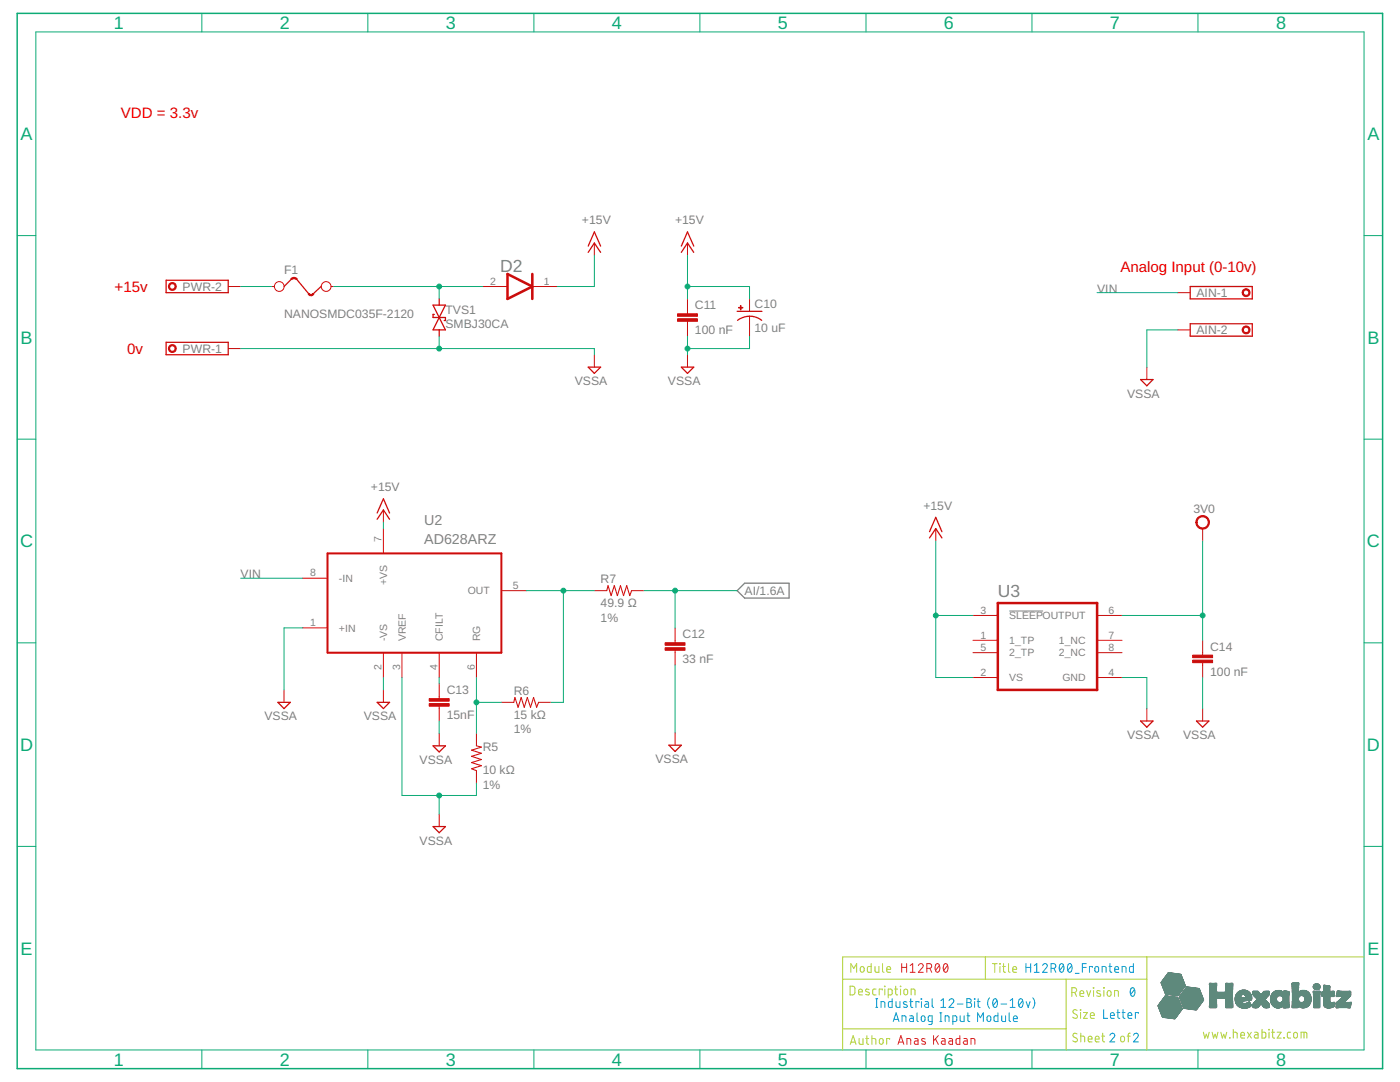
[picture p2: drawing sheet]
<svg xmlns="http://www.w3.org/2000/svg" width="279mm" height="216mm" viewBox="0 0 279 216" stroke-linecap="round" stroke-linejoin="round" font-family="sans-serif">
<defs><g id="words">
<g font-size="3.6" fill="#0dab76">
<text x="22.7" y="5.8">1</text>
<text x="55.9" y="5.8">2</text>
<text x="89" y="5.8">3</text>
<text x="122.1" y="5.8">4</text>
<text x="155.3" y="5.8">5</text>
<text x="188.4" y="5.8">6</text>
<text x="221.5" y="5.8">7</text>
<text x="254.7" y="5.8">8</text>
<text x="4.1" y="28">A</text>
<text x="272.9" y="28">A</text>
<text x="4.1" y="68.6">B</text>
<text x="272.9" y="68.6">B</text>
<text x="4" y="109.2">C</text>
<text x="272.8" y="109.2">C</text>
<text x="4" y="149.8">D</text>
<text x="272.8" y="149.8">D</text>
<text x="4.1" y="190.5">E</text>
<text x="272.9" y="190.5">E</text>
<text x="22.7" y="212.6">1</text>
<text x="55.9" y="212.6">2</text>
<text x="89" y="212.6">3</text>
<text x="122.1" y="212.6">4</text>
<text x="155.3" y="212.6">5</text>
<text x="188.4" y="212.6">6</text>
<text x="221.5" y="212.6">7</text>
<text x="254.7" y="212.6">8</text>
</g>
<g font-size="3.5" fill="#808080">
<text x="99.8" y="54.2">D2</text>
<text x="199.1" y="119.1">U3</text>
</g>
<g font-size="3" fill="#f00">
<text x="24.1" y="23.6">VDD = 3.3v</text>
<text x="22.9" y="58.3">+15v</text>
<text x="223.6" y="54.2">Analog Input (0-10v)</text>
<text x="25.4" y="70.7">0v</text>
</g>
<g font-size="2.9" fill="#808080">
<text x="84.7" y="104.8">U2</text>
<text x="84.7" y="108.6">AD628ARZ</text>
</g>
<g font-size="2.4" fill="#808080">
<text x="116.1" y="44.8">+15V</text>
<text x="134.7" y="44.8">+15V</text>
<text x="36.4" y="58">PWR-2</text>
<text x="56.7" y="54.7">F1</text>
<text x="219" y="58.4">VIN</text>
<text x="238.8" y="59.3">AIN-1</text>
<text x="56.7" y="63.4">NANOSMDC035F-2120</text>
<text x="88.9" y="65.5">SMBJ30CA</text>
<text x="88.9" y="62.7">TVS1</text>
<text x="138.7" y="61.7">C11</text>
<text x="150.6" y="61.5">C10</text>
<text x="36.4" y="70.4">PWR-1</text>
<text x="138.7" y="66.7">100 nF</text>
<text x="150.6" y="66.2">10 uF</text>
<text x="238.8" y="66.7">AIN-2</text>
<text x="114.7" y="76.9">VSSA</text>
<text x="133.3" y="76.9">VSSA</text>
<text x="224.9" y="79.3">VSSA</text>
<text x="74" y="98">+15V</text>
<text x="184.3" y="101.8">+15V</text>
<text x="238.2" y="102.4">3V0</text>
<text x="48" y="115.4">VIN</text>
<text x="119.9" y="116.4">R7</text>
<text x="148.6" y="118.7">AI/1.6A</text>
<text x="119.9" y="121.1">49.9 Ω</text>
<text x="119.9" y="124">1%</text>
<text x="136.2" y="127.4">C12</text>
<text x="241.5" y="129.9">C14</text>
<text x="136.2" y="132.3">33 nF</text>
<text x="241.5" y="134.8">100 nF</text>
<text x="52.8" y="143.7">VSSA</text>
<text x="72.6" y="143.7">VSSA</text>
<text x="89.1" y="143.5">15nF</text>
<text x="89.1" y="138.5">C13</text>
<text x="102.5" y="143.4">15 kΩ</text>
<text x="102.5" y="138.7">R6</text>
<text x="96.3" y="149.8">R5</text>
<text x="102.5" y="146.3">1%</text>
<text x="224.9" y="147.5">VSSA</text>
<text x="236.1" y="147.5">VSSA</text>
<text x="83.7" y="152.4">VSSA</text>
<text x="96.3" y="154.5">10 kΩ</text>
<text x="130.8" y="152.3">VSSA</text>
<text x="96.3" y="157.5">1%</text>
<text x="83.7" y="168.5">VSSA</text>
</g>
<g font-size="2.1" fill="#808080">
<text x="97.8" y="56.8">2</text>
<text x="108.5" y="56.8">1</text>
<text x="76.2" y="108.1" transform="rotate(-90 76.2 108.1)">7</text>
<text x="61.9" y="115">8</text>
<text x="67.6" y="116.1">-IN</text>
<text x="77.2" y="116.7" transform="rotate(-90 77.2 116.7)">+VS</text>
<text x="93.3" y="118.6">OUT</text>
<text x="102.3" y="117.5">5</text>
<text x="61.9" y="124.9">1</text>
<text x="195.7" y="122.5">3</text>
<text x="201.4" y="123.6">SLEEPOUTPUT</text>
<text x="221.2" y="122.5">6</text>
<text x="67.6" y="126">+IN</text>
<text x="77.3" y="128" transform="rotate(-90 77.3 128)">-VS</text>
<text x="81" y="128" transform="rotate(-90 81 128)">VREF</text>
<text x="88.4" y="128" transform="rotate(-90 88.4 128)">CFILT</text>
<text x="95.8" y="128" transform="rotate(-90 95.8 128)">RG</text>
<text x="195.7" y="127.4">1</text>
<text x="195.7" y="129.9">5</text>
<text x="201.4" y="128.5">1_TP</text>
<text x="201.4" y="131">2_TP</text>
<text x="211.3" y="128.5">1_NC</text>
<text x="211.3" y="131">2_NC</text>
<text x="221.2" y="127.4">7</text>
<text x="221.2" y="129.9">8</text>
<text x="76.2" y="133.7" transform="rotate(-90 76.2 133.7)">2</text>
<text x="79.9" y="133.7" transform="rotate(-90 79.9 133.7)">3</text>
<text x="87.3" y="133.7" transform="rotate(-90 87.3 133.7)">4</text>
<text x="94.7" y="133.7" transform="rotate(-90 94.7 133.7)">6</text>
<text x="195.7" y="134.9">2</text>
<text x="201.4" y="135.9">VS</text>
<text x="212" y="135.9">GND</text>
<text x="221.2" y="134.9">4</text>
</g>
</g></defs>
<path d="M201.4 121.9h6.8" fill="none" stroke="#808080" stroke-width=".2"/>
<path d="M147.1 117.9l1.5-1.5h8.9v2.9h-8.9z" fill="none" stroke="#808080" stroke-width=".25"/>
<g fill="none" stroke="#c90d0c" stroke-width=".2">
<path d="M45.6 57.2h2.4M54.2 57.2h.6M66.1 57.2h.5M96.3 57.2h5M106.2 57.2h5M118.6 48.5v2.5M137.2 48.5v2.5M137.2 59.6v3M149.6 59.6v2.5M235.1 58.4h2.4M45.6 69.6h2.4M118.6 70.8v2.5"/>
<path d="M137.2 64.1v3M137.2 70.8v2.5M149.6 63.1v4M228.9 73.3v2.4M235.1 65.8h2.4M60.4 115.4h5M76.5 101.7v2.5M76.5 105.5v4.9M100.1 117.9h4.9M118.6 117.9h2.5M126 117.9h2.5M186.8 105.5v2.4"/>
<path d="M240 105.5v2.4M56.7 137.7v2.4M60.4 125.3h5M76.5 130.2v5M76.5 137.7v2.4M80.2 130.2v5M87.7 130.2v5M87.7 136.4v3M95.1 130.2v5M134.7 125.3v3M134.7 129.8v2.9M194.2 127.8h4.9"/>
<path d="M194.2 135.2h4.9M194.2 122.8h4.9M194.2 130.2h4.9M218.9 127.8h5M218.9 135.2h5M218.9 122.8h5M218.9 130.2h5M240 127.8v2.9M240 132.2v3M87.7 140.9v3M87.7 146.3v2.5M95.1 146.3v2.5"/>
<path d="M95.1 153.8v2.5M100.1 140.1h2.4M107.5 140.1h2.5M134.7 146.2v2.5M228.9 141.4v2.5M240 141.4v2.5M87.7 162.5v2.4"/>
<circle cx="55.7" cy="57.2" r=".97"/>
<circle cx="65.1" cy="57.2" r=".97"/>
</g>
<g fill="#c90d0c" stroke="#c90d0c" stroke-width=".2">
<path d="M135.2 63.6h4v.5h-4z"/>
<path d="M135.2 62.6h4v.5h-4z"/>
<path d="M147.4 61.3h.9v.2h-.9z"/>
<path d="M147.8 61h.1v.8h-.1z"/>
<path d="M132.7 129.2h4v.6h-4z"/>
<path d="M132.7 128.2h4v.6h-4z"/>
<path d="M85.7 140.4h3.9v.5h-3.9z"/>
<path d="M85.7 139.4h3.9v.5h-3.9z"/>
<path d="M238 131.7h4v.5h-4z"/>
<path d="M238 130.7h4v.5h-4z"/>
</g>
<g fill="none" stroke="#c90d0c" stroke-width=".25">
<path d="M33.1 55.9h12.5v2.5h-12.5zM58.2 55.7l-1.5 1.5M59.2 55.7l2.4 3M64.1 57.2l-1.6 1.4M87.7 59.6v1.3M117.4 50.4l1.2-1.9 1.3 1.9M117.4 49.1l1.2-2.8 1.3 2.8M136 50.4l1.2-1.9 1.3 1.9M136 49.1l1.2-2.8 1.3 2.8M237.5 57.2h12.4v2.4h-12.4zM33.1 68.3h12.5v2.5h-12.5zM86.4 60.9h2.5l-1.2 2.5z"/>
<path d="M86.7 62.7h-.3v.7h2.5v.6h-.3M87.7 63.4l1.2 2.4h-2.5zM87.7 65.8v1.3M117.4 73.3h2.5l-1.3 1.2zM136 73.3h2.5l-1.3 1.2zM147.1 62.1h5M147.2 63.9a3.9 3.9 0 0 1 4.8 0M227.6 75.7h2.5l-1.2 1.3zM237.5 64.6h12.4v2.5h-12.4zM75.3 103.6l1.2-1.9 1.2 1.9M75.3 102.4l1.2-2.9 1.2 2.9M185.5 107.3l1.3-1.8 1.2 1.8"/>
<path d="M185.5 106.1l1.3-2.9 1.2 2.9M55.5 140.1h2.4l-1.2 1.3zM75.3 140.1h2.4l-1.2 1.3zM86.4 148.8h2.5l-1.2 1.3zM133.5 148.7h2.5l-1.3 1.2zM227.6 143.9h2.5l-1.2 1.2zM238.8 143.9h2.5l-1.3 1.2zM86.4 164.9h2.5l-1.2 1.3z"/>
</g>
<path d="M65.4 110.4h34.7v19.8h-34.7z" fill="none" stroke="#c90d0c" stroke-width=".4"/>
<path d="M121.1 117.9l.2-1 .7 2 .6-2 .6 2 .6-2 .6 2 .7-2 .6 2 .3-1M95.1 148.8l1 .3-2 .6 2 .6-2 .6 2 .7-2 .6 2 .6-2 .6 1 .4M102.5 140.1l.3-.9 .6 1.9 .6-1.9 .6 1.9 .6-1.9 .7 1.9 .6-1.9 .6 1.9 .4-1" fill="none" stroke="#c90d0c" stroke-width=".21"/>
<g fill="#c90d0c" stroke="#c90d0c" stroke-width=".2">
<path d="M248.1 57.9a.79 .79 0 0 1 1.2 0 .79 .79 0 0 1-.4 1.2 .79 .79 0 0 1-1-.7h.2a.54 .54 0 0 1 .8-.5 .54 .54 0 0 1 .2 .9 .54 .54 0 0 1-.9-.2l-.1-.2h-.2z" fill-rule="evenodd"/>
<path d="M248.1 65.3a.79 .79 0 0 1 1.2 .1 .79 .79 0 0 1-.4 1.2 .79 .79 0 0 1-1-.8h.2a.54 .54 0 0 1 .8-.5 .54 .54 0 0 1 .2 .9 .54 .54 0 0 1-.9-.2l-.1-.2h-.2z" fill-rule="evenodd"/>
<path d="M33.8 69a.79 .79 0 0 1 1.2 .1 .79 .79 0 0 1-.4 1.2 .79 .79 0 0 1-1-.7h.2a.54 .54 0 0 1 .8-.6 .54 .54 0 0 1 .2 .9 .54 .54 0 0 1-.9-.2l-.1-.1h-.2z" fill-rule="evenodd"/>
<path d="M33.8 56.6a.79 .79 0 0 1 1.2 .1 .79 .79 0 0 1-.3 1.2 .79 .79 0 0 1-1.1-.7h.2a.54 .54 0 0 1 .8-.6 .54 .54 0 0 1 .2 .9 .54 .54 0 0 1-.9-.2l-.1-.1h-.2z" fill-rule="evenodd"/>
<path d="M58 55.6l.7-.2v.2l-.5 .2z" fill-rule="evenodd"/>
<path d="M58.7 55.4l.6 .2-.2 .2-.4-.2z" fill-rule="evenodd"/>
<path d="M62.1 58.8l.3-.3 .2 .2-.4 .3z" fill-rule="evenodd"/>
<path d="M61.5 58.7l.2-.1 .4 .2v.2h-.3z" fill-rule="evenodd"/>
<path d="M239 103.3a1.36 1.36 0 0 1 2.2 .2 1.36 1.36 0 0 1-.8 2 1.36 1.36 0 0 1-1.7-1.3h.2a1.12 1.12 0 0 1 1.7-.9 1.12 1.12 0 0 1 .1 1.9 1.12 1.12 0 0 1-1.8-.7v-.3h-.2z" fill-rule="evenodd"/>
</g>
<path d="M101.3 54.7l4.9 2.5-4.9 2.4zM106.2 54.7v4.9M199.1 120.3h19.8v17.4h-19.8z" fill="none" stroke="#c90d0c" stroke-width=".51"/>
<path d="M3.4 2.7h272.5v210.5h-272.5z" fill="none" stroke="#0dab76" stroke-width=".3"/>
<g fill="none" stroke="#0dab76" stroke-width=".2">
<path d="M7.2 6.4h265v203.1h-265zM40.3 2.7v3.7M73.4 2.7v3.7M106.6 2.7v3.7M139.7 2.7v3.7M172.8 2.7v3.7M206 2.7v3.7M239.1 2.7v3.7M3.4 47h3.8M48 57.2h6.2M66.6 57.2h29.7M87.7 57.2v2.4"/>
<path d="M118.6 51v6.2h-7.4M137.2 51v8.6M137.2 57.2h12.4v2.4M218.9 58.4h16.2M272.2 47h3.7M48 69.6h70.6v1.2M87.7 67.1v2.5M137.2 67.1v3.7M149.6 67.1v2.5h-12.4M235.1 65.8h-6.2v7.5M3.4 87.6h3.8M272.2 87.6h3.7"/>
<path d="M48 115.4h12.4M76.5 104.2v1.3M105 117.9h13.6M112.4 117.9v22.2h-2.4M128.5 117.9h18.6M134.7 117.9v7.4M186.8 107.9v27.3h7.4M240 107.9v19.9M3.4 128.3h3.8M60.4 125.3h-3.7v12.4M76.5 135.2v2.5M80.2 135.2v23.5h14.9v-2.4"/>
<path d="M87.7 135.2v1.2M95.1 135.2v11.1M134.7 132.7v13.5M186.8 122.8h7.4M223.9 135.2h5v6.2M223.9 122.8h16.1M240 135.2v6.2M272.2 128.3h3.7M87.7 143.9v2.4M87.7 158.7v3.8M95.1 140.1h5M3.4 168.9h3.8"/>
<path d="M272.2 168.9h3.7M40.3 209.5v3.7M73.4 209.5v3.7M106.6 209.5v3.7M139.7 209.5v3.7M172.8 209.5v3.7M206 209.5v3.7M239.1 209.5v3.7"/>
</g>
<g fill="#0dab76" stroke="#0dab76" stroke-width=".2">
<circle cx="112.4" cy="117.9" r=".49"/>
<circle cx="95.1" cy="140.1" r=".49"/>
<circle cx="134.7" cy="117.9" r=".49"/>
<circle cx="137.2" cy="69.6" r=".49"/>
<circle cx="87.7" cy="158.7" r=".49"/>
<circle cx="87.7" cy="69.6" r=".49"/>
<circle cx="87.7" cy="57.2" r=".49"/>
<circle cx="137.2" cy="57.2" r=".49"/>
<circle cx="186.8" cy="122.8" r=".49"/>
<circle cx="240" cy="122.8" r=".49"/>
</g>
<g fill="none" stroke="#b2d133" stroke-width=".2">
<path d="M168.2 195.4h60.7M169.7 196.8h.6l.3 .3v1.1l-.3 .3h-.6zM169.8 194v-1.7l.6 .9 .6-.9v1.7M171.3 197.9h.8a.4 .4 0 0 0-.3-.5 .4 .4 0 0 0-.5 .3l.1 .7 .7 .1M171.8 193l.3-.2 .2 .2 .2 .6a.39 .39 0 0 1-.4 .4 .39 .39 0 0 1-.4-.4zM173.4 197.5l-.5-.1-.2 .3 .8 .4v.3l-.2 .1-.6-.1M173.9 192.3v1.7h-.6l-.2-.3v-.7l.2-.1 .6-.1M174.6 192.8v1l.3 .2h.5v-1.2M174.8 197.4h-.5l-.1 .3v.7l.6 .1M176.1 197.5v-.1h-.6v1.1M176.1 192.3v1.4l.3 .3M176.5 196.8l.1 .1z"/>
<path d="M176.6 197.4v1.1M177 193.4h.7a.4 .4 0 0 0-.2-.5 .4 .4 0 0 0-.5 .3l.1 .7 .6 .1M177.3 198.5h.6l.1-.2 .1-.6-.2-.3h-.6v1.7M178.6 197.4h.5M178.8 196.8v1.5l.3 .2M179.7 196.8l.1 .1zM179.7 197.4v1.1M180.5 197.5l.3-.1 .2 .1 .1 .6a.38 .38 0 0 1-.3 .4 .38 .38 0 0 1-.4-.4zM181.8 198.5v-1.1l.8 .1v1M196.7 190.9v4.5M198.1 192.3h.9M198.5 192.3v1.7"/>
<path d="M199.5 192.3l.1 .1zM199.6 192.8v1.2M200.1 192.8h.6M200.3 192.3v1.5l.4 .2M201.3 192.3v1.4l.3 .3M202.1 193.4h.8a.4 .4 0 0 0-.3-.5 .4 .4 0 0 0-.5 .3l.1 .7 .7 .1M212.8 195.4v14.1M213.9 198h.5a.48 .48 0 0 0 .5-.4 .48 .48 0 0 0-.5-.5h-.5v1.7M214.5 198l.4 .8M215.5 198.2h.8a.4 .4 0 0 0-.3-.5 .4 .4 0 0 0-.5 .3l.1 .7 .7 .1M216.9 197.7l.4 1.1 .4-1.1M218.2 197.1l.1 .1z"/>
<path d="M218.2 197.7v1.1M219.6 197.8l-.6-.1-.1 .3 .7 .4v.3l-.2 .1-.5-.1M220.3 197.1l.1 .1zM220.3 197.7v1.1M221.1 197.8l.2-.1 .3 .1 .1 .6a.39 .39 0 0 1-.3 .4 .39 .39 0 0 1-.4-.4zM222.4 198.8v-1.1l.8 .1v1M228.9 190.9v18.6M272.2 190.9h-104v18.6M168.2 205.3h44.6M169.7 208.4l.6-1.7 .5 1.7M169.8 207.9h.9M171.4 207.2l.1 1 .2 .2h.5v-1.2"/>
<path d="M172.8 207.2h.6M173 206.7v1.5l.4 .2M174 207.2l.8 .2v1M174 206.7v1.7M175.6 207.3l.4-.1a.66 .66 0 0 1-.1 1.2l-.4-.3zM177.5 207.4v-.2h-.5v1.2M214.9 201.6l-.5-.1-.3 .3 .1 .3 .6 .4a.43 .43 0 0 1 .1 .6 .43 .43 0 0 1-.7 0l-.1-.1M214.9 206.3l-.2-.1a.41 .41 0 0 0-.5 .2 .41 .41 0 0 0 .1 .5l.5 .3a.43 .43 0 0 1 .1 .6 .43 .43 0 0 1-.7 0l-.1-.1M215.6 201.5l.1 .1zM215.6 202v1.2M215.7 206.8l.7 .1 .1 1M215.7 206.2v1.7"/>
<path d="M216.2 202h.8l-.8 1.2h.8M217.2 207.3h.7a.4 .4 0 0 0-.2-.5 .4 .4 0 0 0-.5 .3l.1 .7 .6 .1M217.6 202.6h.8a.4 .4 0 0 0-.3-.5 .4 .4 0 0 0-.5 .3l.1 .7 .7 .1M218.6 207.3h.8a.4 .4 0 0 0-.3-.5 .4 .4 0 0 0-.5 .3l.1 .7 .7 .1M219.9 206.8h.6M220.1 206.2v1.5l.4 .2M223.8 206.9l.2-.1 .3 .1 .1 .6a.39 .39 0 0 1-.4 .4 .39 .39 0 0 1-.4-.4zM225 206.8h.6M225.6 206.2l-.4 .2v1.5M240.2 206l.3 1.1 .2-.7 .3 .7 .3-1.1M241.9 206l.3 1.1 .3-.7 .3 .7 .3-1.1M243.6 206l.3 1.1 .3-.7 .3 .7 .3-1.1"/>
<path d="M245.4 207.1h.1zM246.1 206l.8 .1v1M246.1 205.4v1.7M247.6 206.6h.8a.4 .4 0 0 0-.3-.6 .4 .4 0 0 0-.5 .4l.1 .7h.7M249 206l.7 1.1M249.7 206l-.7 1.1M250.4 206h.5l.2 .3v.8h-.6l-.2-.2 .1-.3 .7-.1M251.9 205.4v1.7h.6l.1-.3v-.6l-.3-.2h-.4M253.2 205.4l.1 .1zM253.3 206v1.1M253.8 206h.6M254 205.4v1.6l.4 .1"/>
<path d="M254.9 206h.8l-.8 1.1h.8M256.2 207.1h.1zM257.6 206h-.5l-.2 .3 .1 .8h.6M258.3 206.1l.3-.1a.66 .66 0 0 1 .1 1.1h-.3l-.2-.2zM259.7 207.1v-1.1l1 .1 .1 1M260.2 206v1.1"/>
</g>
<g fill="none" stroke="#0696d7" stroke-width=".2">
<path d="M174.8 199.3h.4M175 199.3v1.7M178.1 199.3v1.7h-.6l-.2-.3v-.7l.2-.1h.6M178.8 199.9v1l.3 .1h.5v-1.1M181 200l-.5-.1-.2 .2v.2l.7 .3 .1 .2-.3 .2-.5-.1M181.6 199.9h.6M181.8 199.3v1.4v.2l.4 .1M183.8 199.3l.1 .1zM183.9 199.9v1.1M184.6 199.9h.5l.2 .3v.8h-.6l-.2-.2 .1-.3 .7-.2M186 199.3l.1 1.6 .2 .1M187.8 199.7l.5-.4v1.7"/>
<path d="M189.4 199.7a.47 .47 0 0 1 .7-.4 .47 .47 0 0 1 .1 .7l-.8 1h1M193 199.3h.4a.38 .38 0 0 1 .4 .4 .38 .38 0 0 1-.4 .3 .49 .49 0 0 1 .5 .5 .49 .49 0 0 1-.5 .5h-.4zM194.5 199.3l.1 .1zM194.5 199.9v1.1M195 199.9h.6M195.2 199.3v1.6l.4 .1M197.5 199.1a1.66 1.66 0 0 0 0 2.1M198.3 199.4l.3-.1a1.02 1.02 0 0 1 0 1.7 1.08 1.08 0 0 1-.3-1.6zM199 199.7l-.8 .9M201.6 199.7l.5-.4v1.7M203.5 199.4l.2-.1a1.02 1.02 0 0 1 0 1.7 1.08 1.08 0 0 1-.2-1.6zM204.1 199.7l-.8 .9"/>
<path d="M204.7 192.3v1.7M204.7 193h1M204.8 199.9l.4 1.1 .4-1.1M205.7 192.3v1.7M206.1 199.1a1.59 1.59 0 0 1 0 2.1M206.4 192.7l.5-.4v1.7M206.4 194h1M208.1 192.7a.47 .47 0 0 1 .6-.4 .47 .47 0 0 1 .2 .7l-.8 1h.9M209.8 193.2h.4a.48 .48 0 0 0 .5-.4 .48 .48 0 0 0-.5-.5h-.4v1.7M210.3 193.2l.4 .8M211.6 192.4l.3-.1a1.02 1.02 0 0 1 0 1.7 1.09 1.09 0 0 1-.3-1.6zM212.2 192.7l-.7 .9"/>
<path d="M213.2 192.4l.3-.1a1.02 1.02 0 0 1 0 1.7 1.09 1.09 0 0 1-.3-1.6zM213.9 192.7l-.8 .9M214.6 194.2h.7M216 193h.8M216.8 192.3h-.8v1.7M218 193v-.2h-.6v1.2M218.6 193l.3-.2 .3 .2 .1 .6a.38 .38 0 0 1-.4 .4 .38 .38 0 0 1-.4-.4zM220 194v-1.2l.7 .2v1M221.3 192.8h.6M221.5 192.3v1.5l.4 .2M222.5 193.4h.7a.4 .4 0 0 0-.2-.5 .4 .4 0 0 0-.5 .3l.1 .7 .6 .1M223.9 194v-1.2l.8 .2v1"/>
<path d="M225.8 197.2l.2-.1a1.04 1.04 0 0 1 0 1.7 1.08 1.08 0 0 1-.2-1.6zM226.2 192.3v1.7h-.6l-.2-.3v-.7l.2-.1 .6-.1M226.4 197.5l-.8 .9M174.8 201h.4M175.8 201v-1.1l.8 .1v1M178.3 203.8l.5-1.7 .6 1.7M178.4 203.4h.9M180 203.8v-1.1l.8 .1v1M181.6 202.7h.5l.2 .3v.8h-.6l-.2-.2 .1-.3 .7-.1M183 202.1v1.5l.3 .2M183.4 200v-.1h-.6v1.1M184 202.8l.2-.1 .3 .1 .1 .7a.38 .38 0 0 1-.4 .3 .38 .38 0 0 1-.3-.3z"/>
<path d="M186 203.8h-.6l-.1-.1v-.7l.1-.3h.6v1.4l-.1 .3h-.5M187.6 203.8h.4M187.6 202.1h.4M187.8 201h.9M187.8 202.1v1.7M188.6 203.8v-1.1l.8 .1v1M190.2 203.8h.6l.1-.1v-.7l-.1-.3h-.6v1.7M191.1 200.3h1.1M191.6 202.7v.9l.3 .2h.5v-1.1M193 200h.4M193 202.7h.5M193.2 202.1v1.6l.3 .1"/>
<path d="M195.1 203.8v-1.7l.6 1 .5-1v1.7M197.1 202.8l.3-.1 .2 .1 .1 .7a.38 .38 0 0 1-.3 .3 .38 .38 0 0 1-.4-.3zM199.2 202.1v1.7h-.6l-.2-.2v-.7l.2-.2h.6M199.7 200.3h1.2M199.9 202.7v1l.3 .1h.5v-1.1M201.4 202.1v1.5l.3 .2M201.6 201h1M202.2 203.3h.8a.41 .41 0 0 0-.2-.6 .41 .41 0 0 0-.6 .4l.1 .7h.7M220.3 201.5v1.7h.7M221.5 206.6a.48 .48 0 0 1 .7-.4 .48 .48 0 0 1 .1 .7l-.8 1h1M221.6 202.6h.8a.4 .4 0 0 0-.3-.5 .4 .4 0 0 0-.5 .3l.1 .7 .7 .1M222.9 202h.6"/>
<path d="M223.1 201.5v1.5l.4 .2M223.9 202h.6M224.1 201.5l.1 1.5 .3 .2M225.1 202.6h.8a.4 .4 0 0 0-.3-.5 .4 .4 0 0 0-.5 .3l.1 .7 .7 .1M226.2 206.6a.48 .48 0 0 1 .7-.4 .48 .48 0 0 1 .1 .7l-.8 1h1M227.2 202.2v-.2h-.6v1.2"/>
</g>
<g fill="none" stroke="#d62525" stroke-width=".2">
<path d="M180 192.3v1.7M180 193h.9M180.9 192.3v1.7M181.7 192.7l.4-.4v1.7M181.7 194h.9M183.3 192.7a.48 .48 0 0 1 .7-.4 .48 .48 0 0 1 .1 .7l-.8 1h1M185 193.2h.5a.48 .48 0 0 0 .4-.4 .48 .48 0 0 0-.4-.5h-.5v1.7M185.6 193.2l.3 .8M186.8 192.4l.3-.1a1.02 1.02 0 0 1 0 1.7 1.11 1.11 0 0 1-.3-1.6zM187.5 192.7l-.8 .9M188.5 192.4l.2-.1a1.02 1.02 0 0 1 0 1.7 1.09 1.09 0 0 1-.2-1.6zM189.1 192.7l-.8 .9"/>
<path d="M179.2 208.4l.6-1.7 .6 1.7M179.4 207.9h.8M181 208.4v-1.2l.7 .2 .1 1M182.6 207.2h.4l.2 .2v1l-.7-.1v-.3l.1-.3h.6M184.6 207.3l-.4-.1-.3 .2 .1 .2 .7 .4v.3l-.2 .1-.6-.1M186.3 206.7v1.7M186.7 207.3l.6 1.1M187.3 206.7l-1 1M187.9 207.2h.5l.2 .2v1l-.7-.1v-.3l.1-.3h.6M189.4 207.2h.5l.2 .3v.9l-.6-.1-.2-.2 .1-.3 .7-.1M191.6 206.7v1.7h-.6l-.2-.3v-.7l.2-.2h.6M192.4 207.2h.4l.2 .3v.9l-.6-.1-.1-.2v-.3l.7-.1"/>
<path d="M193.8 208.4v-1.2l.7 .2 .1 1"/>
</g>
<g fill="#5e897c" stroke="#5e897c" stroke-width=".2">
<path d="M234.2 203.3h.3z"/>
<path d="M234.1 203.2l.4 .1z"/>
<path d="M233.8 203.2h.7z"/>
<path d="M233.7 203.2h.8z"/>
<path d="M233.5 203.2h1.1z"/>
<path d="M233.3 203.1l1.3 .1z"/>
<path d="M233.1 203.1h1.5z"/>
<path d="M232.9 203.1h1.7z"/>
<path d="M232.7 203.1h2z"/>
<path d="M232.5 203l2.2 .1z"/>
<path d="M232.4 203l2.3 .1z"/>
<path d="M232.2 203h2.5z"/>
<path d="M232 202.9l2.7 .1z"/>
<path d="M232 202.9h2.8z"/>
<path d="M232 202.8l2.8 .1z"/>
<path d="M231.9 202.8h2.9z"/>
<path d="M231.9 202.8h3z"/>
<path d="M231.9 202.7l3 .1z"/>
<path d="M231.9 202.7h3z"/>
<path d="M231.9 202.6l3 .1z"/>
<path d="M231.8 202.6h3.2z"/>
<path d="M231.9 202.6h3.1z"/>
<path d="M231.8 202.5l3.2 .1z"/>
<path d="M231.8 202.5h3.3z"/>
<path d="M231.8 202.4l3.3 .1z"/>
<path d="M231.8 202.4h3.4z"/>
<path d="M231.8 202.3l3.4 .1z"/>
<path d="M231.7 202.3h3.5z"/>
<path d="M231.7 202.2l3.5 .1z"/>
<path d="M231.7 202.2h3.6z"/>
<path d="M231.7 202.1l3.6 .1z"/>
<path d="M231.7 202.1l3.7 .1z"/>
<path d="M231.6 202.1h3.8z"/>
<path d="M231.6 202l3.8 .1z"/>
<path d="M231.6 202h3.8z"/>
<path d="M231.6 202h3.9z"/>
<path d="M231.6 201.9l3.9 .1z"/>
<path d="M231.6 201.9h3.9z"/>
<path d="M231.6 201.8l3.9 .1z"/>
<path d="M231.5 201.8l4.1 .1z"/>
<path d="M231.5 201.8h4.1z"/>
<path d="M231.5 201.7l4.1 .1z"/>
<path d="M231.5 201.7h4.2z"/>
<path d="M231.5 201.6l4.2 .1z"/>
<path d="M231.5 201.6h4.2z"/>
<path d="M231.5 201.5l4.3 .1z"/>
<path d="M231.4 201.5l4.4 .1z"/>
<path d="M231.4 201.5h4.4z"/>
<path d="M238.6 201.5h.2z"/>
<path d="M238.4 201.5h.4z"/>
<path d="M231.4 201.4l4.4 .1z"/>
<path d="M238.3 201.4l.5 .1z"/>
<path d="M231.4 201.4l4.5 .1z"/>
<path d="M238.1 201.4l.7 .1z"/>
<path d="M231.4 201.4h4.5z"/>
<path d="M237.9 201.4h.9z"/>
<path d="M237.7 201.4h1.1z"/>
<path d="M231.4 201.3l4.5 .1z"/>
<path d="M237.5 201.3l1.4 .1z"/>
<path d="M237.3 201.3l1.6 .1z"/>
<path d="M231.4 201.3h4.5z"/>
<path d="M237.1 201.3h1.8z"/>
<path d="M231.3 201.3h4.6z"/>
<path d="M237 201.3h1.9z"/>
<path d="M236.8 201.3h2.1z"/>
<path d="M231.3 201.2l4.6 .1z"/>
<path d="M236.6 201.2l2.4 .1z"/>
<path d="M231.3 201.2h4.6z"/>
<path d="M236.4 201.2h2.6z"/>
<path d="M236.3 201.2h2.7z"/>
<path d="M231.3 201.1l4.6 .1z"/>
<path d="M236.3 201.1l2.7 .1z"/>
<path d="M248.3 201.1l.2 .1z"/>
<path d="M236.2 201.1l2.8 .1z"/>
<path d="M248 201.1l.8 .1z"/>
<path d="M255 201.1l.2 .1z"/>
<path d="M231.2 201.1h4.7z"/>
<path d="M236.2 201.1h2.9z"/>
<path d="M247.8 201.1h1.1z"/>
<path d="M254.8 201.1h.5z"/>
<path d="M264.9 201.1h.5z"/>
<path d="M247.8 201.1h1.2z"/>
<path d="M250.4 201.1h.4z"/>
<path d="M252.6 201.1h.3z"/>
<path d="M254.7 201.1h.7z"/>
<path d="M256.1 201.1h.6z"/>
<path d="M259.8 201.1h.5z"/>
<path d="M264.8 201.1h.8z"/>
<path d="M266.7 201.1h.2z"/>
<path d="M269.1 201.1h.4z"/>
<path d="M231.3 201l4.5 .1z"/>
<path d="M236.2 201l2.9 .1z"/>
<path d="M241.5 201l1.2 .1z"/>
<path d="M244.7 201l1.2 .1z"/>
<path d="M247.7 201l1.4 .1z"/>
<path d="M250.2 201l.8 .1z"/>
<path d="M252.3 201l.9 .1z"/>
<path d="M254.6 201l.9 .1z"/>
<path d="M256.1 201l1.1 .1z"/>
<path d="M257.9 201l1.1 .1z"/>
<path d="M259.7 201l.8 .1z"/>
<path d="M262.2 201l1.1 .1z"/>
<path d="M264.7 201l1 .1z"/>
<path d="M266.7 201l.5 .1z"/>
<path d="M268.8 201l.7 .1z"/>
<path d="M231.2 201l4.6 .1z"/>
<path d="M241.4 201l1.4 .1z"/>
<path d="M244.6 201l1.4 .1z"/>
<path d="M247.6 201l1.5 .1z"/>
<path d="M250.1 201l.9 .1z"/>
<path d="M257.9 201l1.2 .1z"/>
<path d="M262.2 201l1.2 .1z"/>
<path d="M264.6 201l1.2 .1z"/>
<path d="M266.7 201l2.8 .1z"/>
<path d="M231.2 201h4.6z"/>
<path d="M236.2 201h2.9z"/>
<path d="M241.4 201h1.4z"/>
<path d="M244.6 201h1.4z"/>
<path d="M247.5 201h1.7z"/>
<path d="M250.1 201h1z"/>
<path d="M252.2 201h1.1z"/>
<path d="M254.5 201h1.1z"/>
<path d="M256.1 201h1.1z"/>
<path d="M257.9 201h1.2z"/>
<path d="M259.6 201h1z"/>
<path d="M262.1 201h1.3z"/>
<path d="M264.6 201h1.3z"/>
<path d="M266.7 201h2.8z"/>
<path d="M247.5 201h1.8z"/>
<path d="M250 201h1.1z"/>
<path d="M254.4 201h1.2z"/>
<path d="M256.1 201h1.2z"/>
<path d="M259.5 201h1.2z"/>
<path d="M264.5 201h1.4z"/>
<path d="M236.2 201h3z"/>
<path d="M247.4 201h1.9z"/>
<path d="M254.4 201h1.3z"/>
<path d="M264.5 201h1.5z"/>
<path d="M231.2 200.9l4.6 .1z"/>
<path d="M236.2 200.9l3 .1z"/>
<path d="M241.4 200.9l1.4 .1z"/>
<path d="M244.6 200.9l1.4 .1z"/>
<path d="M247.4 200.9l2 .1z"/>
<path d="M250.1 200.9l1 .1z"/>
<path d="M252.2 200.9l1.1 .1z"/>
<path d="M254.4 200.9l1.3 .1z"/>
<path d="M256.1 200.9l1.2 .1z"/>
<path d="M257.9 200.9l1.2 .1z"/>
<path d="M259.4 200.9l1.4 .1z"/>
<path d="M262.1 200.9l1.3 .1z"/>
<path d="M264.4 200.9l1.6 .1z"/>
<path d="M266.7 200.9l2.8 .1z"/>
<path d="M231.2 200.9h4.6z"/>
<path d="M236.2 200.9h3z"/>
<path d="M241.4 200.9h1.4z"/>
<path d="M244.6 200.9h1.4z"/>
<path d="M247.3 200.9h2.1z"/>
<path d="M250.1 200.9h1.1z"/>
<path d="M252.1 200.9h1.2z"/>
<path d="M254.3 200.9h1.4z"/>
<path d="M256.1 200.9h1.2z"/>
<path d="M257.9 200.9h1.2z"/>
<path d="M259.4 200.9h1.4z"/>
<path d="M262.1 200.9h1.3z"/>
<path d="M264.4 200.9h1.7z"/>
<path d="M266.7 200.9h2.8z"/>
<path d="M236.1 200.9h3.1z"/>
<path d="M254.3 200.9h1.5z"/>
<path d="M259.4 200.9h1.5z"/>
<path d="M247.2 200.9h2.3z"/>
<path d="M259.3 200.9h1.6z"/>
<path d="M264.4 200.9h1.8z"/>
<path d="M231.2 200.8l4.6 .1z"/>
<path d="M236.1 200.8l3.2 .1z"/>
<path d="M241.4 200.8l1.4 .1z"/>
<path d="M244.6 200.8l1.4 .1z"/>
<path d="M247.2 200.8l2.3 .1z"/>
<path d="M250.1 200.8l1.1 .1z"/>
<path d="M252.1 200.8l1.2 .1z"/>
<path d="M254.2 200.8l1.6 .1z"/>
<path d="M256.1 200.8l1.1 .1z"/>
<path d="M257.9 200.8l1.3 .1z"/>
<path d="M259.3 200.8l1.7 .1z"/>
<path d="M262.1 200.8l1.3 .1z"/>
<path d="M264.3 200.8l1.9 .1z"/>
<path d="M266.7 200.8l2.8 .1z"/>
<path d="M231.2 200.8l4.5 .1z"/>
<path d="M236.1 200.8l3.1 .1z"/>
<path d="M247.2 200.8l2.4 .1z"/>
<path d="M250 200.8l1.2 .1z"/>
<path d="M254.2 200.8l1.7 .1z"/>
<path d="M259.2 200.8l1.8 .1z"/>
<path d="M264.3 200.8l2 .1z"/>
<path d="M231.1 200.8h4.7z"/>
<path d="M236.1 200.8h3.2z"/>
<path d="M241.4 200.8h1.4z"/>
<path d="M244.6 200.8h1.4z"/>
<path d="M247.2 200.8h2.4z"/>
<path d="M250.1 200.8h1.1z"/>
<path d="M252.1 200.8h1.2z"/>
<path d="M254.2 200.8h1.7z"/>
<path d="M256.1 200.8h1.1z"/>
<path d="M257.9 200.8h1.3z"/>
<path d="M259.2 200.8h1.8z"/>
<path d="M262.1 200.8h1.3z"/>
<path d="M264.3 200.8h2z"/>
<path d="M266.7 200.8h2.8z"/>
<path d="M231.1 200.7l4.7 .1z"/>
<path d="M236.1 200.7l3.2 .1z"/>
<path d="M241.4 200.7l1.4 .1z"/>
<path d="M244.6 200.7l1.4 .1z"/>
<path d="M247.1 200.7l2.5 .1z"/>
<path d="M250.1 200.7l1.2 .1z"/>
<path d="M252.1 200.7l1.2 .1z"/>
<path d="M254.1 200.7l1.8 .1z"/>
<path d="M256.1 200.7l1.1 .1z"/>
<path d="M257.9 200.7l3.1 .1z"/>
<path d="M262.1 200.7l1.3 .1z"/>
<path d="M264.3 200.7l2 .1z"/>
<path d="M266.7 200.7l2.8 .1z"/>
<path d="M231.1 200.7l4.6 .1z"/>
<path d="M257.9 200.7l3.2 .1z"/>
<path d="M231.1 200.7h4.6z"/>
<path d="M236.1 200.7h3.2z"/>
<path d="M241.4 200.7h1.4z"/>
<path d="M244.6 200.7h1.4z"/>
<path d="M247.1 200.7h2.6z"/>
<path d="M250.1 200.7h1.2z"/>
<path d="M252 200.7h1.3z"/>
<path d="M254.1 200.7h1.8z"/>
<path d="M256 200.7h1.3z"/>
<path d="M257.9 200.7h3.2z"/>
<path d="M262.1 200.7h1.3z"/>
<path d="M264.2 200.7h2.1z"/>
<path d="M266.7 200.7h2.8z"/>
<path d="M236.1 200.7h3.3z"/>
<path d="M247 200.7h2.7z"/>
<path d="M254.1 200.7h3.1z"/>
<path d="M254 200.7h3.2z"/>
<path d="M257.9 200.7h3.3z"/>
<path d="M231.1 200.6l4.6 .1z"/>
<path d="M236 200.6l3.4 .1z"/>
<path d="M241.4 200.6l1.4 .1z"/>
<path d="M244.6 200.6l1.4 .1z"/>
<path d="M247 200.6l2.7 .1z"/>
<path d="M250.1 200.6l1.3 .1z"/>
<path d="M252 200.6l1.3 .1z"/>
<path d="M254 200.6l3.2 .1z"/>
<path d="M257.9 200.6l3.3 .1z"/>
<path d="M262.1 200.6l1.3 .1z"/>
<path d="M264.2 200.6l2.1 .1z"/>
<path d="M266.7 200.6l2.9 .1z"/>
<path d="M231.1 200.6h4.6z"/>
<path d="M236 200.6h3.4z"/>
<path d="M241.4 200.6h1.4z"/>
<path d="M244.6 200.6h1.4z"/>
<path d="M247 200.6h2.7z"/>
<path d="M250 200.6h1.4z"/>
<path d="M251.9 200.6h1.4z"/>
<path d="M254 200.6h3.3z"/>
<path d="M257.9 200.6h3.3z"/>
<path d="M262.1 200.6h1.3z"/>
<path d="M264.2 200.6h2.1z"/>
<path d="M266.7 200.6h2.9z"/>
<path d="M236.1 200.6h3.3z"/>
<path d="M246.9 200.6h2.8z"/>
<path d="M254 200.6h3.2z"/>
<path d="M231.2 200.6h4.4z"/>
<path d="M236 200.6h3.5z"/>
<path d="M250.1 200.6h1.3z"/>
<path d="M253.9 200.6h3.3z"/>
<path d="M231.2 200.5l4.4 .1z"/>
<path d="M236 200.5l3.5 .1z"/>
<path d="M241.4 200.5l1.4 .1z"/>
<path d="M244.6 200.5l1.4 .1z"/>
<path d="M246.9 200.5l2.8 .1z"/>
<path d="M250.1 200.5l1.4 .1z"/>
<path d="M251.9 200.5l1.4 .1z"/>
<path d="M253.9 200.5l3.3 .1z"/>
<path d="M257.9 200.5l3.4 .1z"/>
<path d="M262.1 200.5l1.3 .1z"/>
<path d="M264.2 200.5l2.1 .1z"/>
<path d="M266.7 200.5l2.9 .1z"/>
<path d="M231.2 200.5h4.4z"/>
<path d="M236 200.5h3.5z"/>
<path d="M241.4 200.5h1.4z"/>
<path d="M244.6 200.5h1.4z"/>
<path d="M246.9 200.5h2.8z"/>
<path d="M250.1 200.5h1.4z"/>
<path d="M251.8 200.5h1.5z"/>
<path d="M253.9 200.5h3.3z"/>
<path d="M257.9 200.5h3.4z"/>
<path d="M262.1 200.5h1.3z"/>
<path d="M264.2 200.5h2.1z"/>
<path d="M266.7 200.5h2.9z"/>
<path d="M231.3 200.4l4.3 .1z"/>
<path d="M236 200.4l3.5 .1z"/>
<path d="M241.4 200.4l1.4 .1z"/>
<path d="M244.6 200.4l1.4 .1z"/>
<path d="M246.8 200.4l2.9 .1z"/>
<path d="M250.1 200.4l1.4 .1z"/>
<path d="M251.8 200.4l1.5 .1z"/>
<path d="M253.9 200.4l3.4 .1z"/>
<path d="M257.9 200.4l3.4 .1z"/>
<path d="M262.1 200.4l1.3 .1z"/>
<path d="M264.2 200.4l2.1 .1z"/>
<path d="M266.7 200.4l2.9 .1z"/>
<path d="M236 200.4l3.6 .1z"/>
<path d="M246.8 200.4l2.8 .1z"/>
<path d="M250 200.4l1.5 .1z"/>
<path d="M253.9 200.4l3.3 .1z"/>
<path d="M231.3 200.4h4.3z"/>
<path d="M236 200.4h3.6z"/>
<path d="M241.4 200.4h1.4z"/>
<path d="M244.6 200.4h1.4z"/>
<path d="M246.8 200.4h2.8z"/>
<path d="M250.1 200.4h1.4z"/>
<path d="M251.8 200.4h1.5z"/>
<path d="M253.9 200.4h3.3z"/>
<path d="M257.9 200.4h3.4z"/>
<path d="M262.1 200.4h1.3z"/>
<path d="M264.2 200.4h2.1z"/>
<path d="M266.7 200.4h2.9z"/>
<path d="M250.1 200.4h1.5z"/>
<path d="M253.8 200.4h3.5z"/>
<path d="M235.9 200.4h3.7z"/>
<path d="M257.9 200.4h3.5z"/>
<path d="M231.3 200.3l4.3 .1z"/>
<path d="M235.9 200.3l3.7 .1z"/>
<path d="M241.4 200.3l1.4 .1z"/>
<path d="M244.6 200.3l1.4 .1z"/>
<path d="M246.8 200.3l2.8 .1z"/>
<path d="M250.1 200.3l1.5 .1z"/>
<path d="M251.7 200.3l1.6 .1z"/>
<path d="M253.8 200.3l3.4 .1z"/>
<path d="M257.9 200.3l3.5 .1z"/>
<path d="M262.1 200.3l1.3 .1z"/>
<path d="M264.2 200.3l2.1 .1z"/>
<path d="M266.7 200.3l2.9 .1z"/>
<path d="M231.4 200.3h4.2z"/>
<path d="M235.9 200.3h3.7z"/>
<path d="M241.4 200.3h1.4z"/>
<path d="M244.6 200.3h1.4z"/>
<path d="M246.7 200.3h2.9z"/>
<path d="M250.1 200.3h1.5z"/>
<path d="M251.7 200.3h1.6z"/>
<path d="M253.8 200.3h3.4z"/>
<path d="M257.9 200.3h3.5z"/>
<path d="M262.1 200.3h1.3z"/>
<path d="M264.2 200.3h2.1z"/>
<path d="M266.7 200.3h2.9z"/>
<path d="M231.4 200.3h4.1z"/>
<path d="M250.1 200.3h1.6z"/>
<path d="M266.6 200.3h3z"/>
<path d="M235.9 200.3h3.8z"/>
<path d="M251.7 200.3h1.5z"/>
<path d="M253.7 200.3h3.5z"/>
<path d="M231.4 200.2l4.1 .1z"/>
<path d="M235.9 200.2l3.8 .1z"/>
<path d="M241.4 200.2l1.4 .1z"/>
<path d="M244.6 200.2l1.4 .1z"/>
<path d="M246.7 200.2l2.8 .1z"/>
<path d="M250.1 200.2l3.1 .1z"/>
<path d="M253.7 200.2l3.5 .1z"/>
<path d="M257.9 200.2l3.6 .1z"/>
<path d="M262.1 200.2l1.3 .1z"/>
<path d="M264.2 200.2l2.1 .1z"/>
<path d="M266.6 200.2l3 .1z"/>
<path d="M246.7 200.2l1.7 .1z"/>
<path d="M248.5 200.2l1.1 .1z"/>
<path d="M250.2 200.2l3 .1z"/>
<path d="M231.5 200.2h4z"/>
<path d="M235.9 200.2h3.8z"/>
<path d="M241.4 200.2h1.4z"/>
<path d="M244.6 200.2h1.4z"/>
<path d="M246.7 200.2h1.5z"/>
<path d="M248.7 200.2h.8z"/>
<path d="M250.2 200.2h3z"/>
<path d="M253.7 200.2h3.5z"/>
<path d="M257.9 200.2h3.6z"/>
<path d="M262.1 200.2h1.3z"/>
<path d="M264.2 200.2h2.1z"/>
<path d="M266.6 200.2h3z"/>
<path d="M235.9 200.2h3.9z"/>
<path d="M246.7 200.2h1.4z"/>
<path d="M248.8 200.2h.7z"/>
<path d="M250.2 200.2h2.9z"/>
<path d="M231.5 200.1l4 .1z"/>
<path d="M235.9 200.1l3.9 .1z"/>
<path d="M241.4 200.1l1.4 .1z"/>
<path d="M244.6 200.1l1.4 .1z"/>
<path d="M246.7 200.1l1.3 .1z"/>
<path d="M248.9 200.1l.6 .1z"/>
<path d="M250.2 200.1l2.9 .1z"/>
<path d="M253.7 200.1l3.5 .1z"/>
<path d="M257.9 200.1l3.6 .1z"/>
<path d="M262.1 200.1l1.3 .1z"/>
<path d="M264.2 200.1l2.1 .1z"/>
<path d="M266.6 200.1l3 .1z"/>
<path d="M235.8 200.1l4 .1z"/>
<path d="M246.6 200.1l1.3 .1z"/>
<path d="M266.7 200.1l3 .1z"/>
<path d="M231.5 200.1h4z"/>
<path d="M235.8 200.1h4z"/>
<path d="M241.4 200.1h1.4z"/>
<path d="M244.6 200.1h1.4z"/>
<path d="M246.6 200.1h1.3z"/>
<path d="M249 200.1h.5z"/>
<path d="M250.3 200.1h2.8z"/>
<path d="M253.7 200.1h3.5z"/>
<path d="M257.9 200.1h3.6z"/>
<path d="M262.1 200.1h1.3z"/>
<path d="M264.2 200.1h2.1z"/>
<path d="M266.7 200.1h3z"/>
<path d="M246.6 200.1h1.2z"/>
<path d="M249 200.1h.4z"/>
<path d="M231.5 200l3.9 .1z"/>
<path d="M235.8 200l4 .1z"/>
<path d="M241.4 200l1.4 .1z"/>
<path d="M244.6 200l1.4 .1z"/>
<path d="M246.6 200l1.2 .1z"/>
<path d="M249.1 200l.3 .1z"/>
<path d="M250.3 200l2.7 .1z"/>
<path d="M253.6 200l1.7 .1z"/>
<path d="M255.5 200l1.7 .1z"/>
<path d="M257.9 200l3.6 .1z"/>
<path d="M262.1 200l1.3 .1z"/>
<path d="M264.2 200l1.4 .1z"/>
<path d="M266 200l.4 .1z"/>
<path d="M266.7 200l1.5 .1z"/>
<path d="M268.7 200l1 .1z"/>
<path d="M231.6 200h3.8z"/>
<path d="M235.8 200h4z"/>
<path d="M241.4 200h1.4z"/>
<path d="M244.6 200h1.4z"/>
<path d="M246.6 200h1.2z"/>
<path d="M249.1 200h.3z"/>
<path d="M250.3 200h2.7z"/>
<path d="M253.6 200h1.6z"/>
<path d="M255.6 200h1.6z"/>
<path d="M257.9 200h1.7z"/>
<path d="M259.9 200h1.7z"/>
<path d="M262.1 200h1.3z"/>
<path d="M264.2 200h1.3z"/>
<path d="M266.1 200h.2z"/>
<path d="M266.8 200h1.4z"/>
<path d="M269.3 200h.4z"/>
<path d="M235.8 200h4.1z"/>
<path d="M250.4 200h2.6z"/>
<path d="M253.7 200h1.4z"/>
<path d="M255.7 200h1.5z"/>
<path d="M257.9 200h1.6z"/>
<path d="M260 200h1.6z"/>
<path d="M269.5 200h.2z"/>
<path d="M249.2 200h.2z"/>
<path d="M257.9 200h1.5z"/>
<path d="M260.1 200h1.5z"/>
<path d="M266.8 200h1.5z"/>
<path d="M231.6 199.9l3.8 .1z"/>
<path d="M235.8 199.9l4.1 .1z"/>
<path d="M241.4 199.9l1.4 .1z"/>
<path d="M244.6 199.9l1.4 .1z"/>
<path d="M246.6 199.9l1.1 .1z"/>
<path d="M249.2 199.9l.2 .1z"/>
<path d="M250.4 199.9l2.5 .1z"/>
<path d="M253.6 199.9l1.4 .1z"/>
<path d="M255.8 199.9l1.4 .1z"/>
<path d="M257.9 199.9l1.5 .1z"/>
<path d="M260.1 199.9l1.5 .1z"/>
<path d="M262.1 199.9l1.3 .1z"/>
<path d="M264.2 199.9l1.3 .1z"/>
<path d="M266.8 199.9l1.5 .1z"/>
<path d="M231.7 199.9h3.7z"/>
<path d="M235.8 199.9h4.1z"/>
<path d="M241.4 199.9h1.4z"/>
<path d="M244.6 199.9h1.4z"/>
<path d="M246.6 199.9h1.1z"/>
<path d="M250.4 199.9h2.5z"/>
<path d="M253.6 199.9h1.4z"/>
<path d="M255.8 199.9h1.4z"/>
<path d="M257.9 199.9h1.5z"/>
<path d="M260.2 199.9h1.4z"/>
<path d="M262.1 199.9h1.3z"/>
<path d="M264.2 199.9h1.3z"/>
<path d="M266.9 199.9h1.5z"/>
<path d="M250.5 199.9h2.4z"/>
<path d="M264.2 199.9h1.2z"/>
<path d="M235.7 199.9h4.3z"/>
<path d="M255.9 199.9h1.3z"/>
<path d="M257.9 199.9h1.4z"/>
<path d="M231.7 199.8l3.7 .1z"/>
<path d="M235.7 199.8l4.3 .1z"/>
<path d="M241.4 199.8l1.4 .1z"/>
<path d="M244.6 199.8l1.4 .1z"/>
<path d="M246.6 199.8l1.1 .1z"/>
<path d="M250.5 199.8l2.3 .1z"/>
<path d="M253.6 199.8l1.3 .1z"/>
<path d="M255.9 199.8l1.3 .1z"/>
<path d="M257.9 199.8l1.4 .1z"/>
<path d="M260.2 199.8l1.4 .1z"/>
<path d="M262.1 199.8l1.3 .1z"/>
<path d="M264.2 199.8l1.2 .1z"/>
<path d="M267 199.8l1.4 .1z"/>
<path d="M246.5 199.8l1.1 .1z"/>
<path d="M260.3 199.8l1.3 .1z"/>
<path d="M231.8 199.8h3.6z"/>
<path d="M235.7 199.8h4.3z"/>
<path d="M241.4 199.8h1.4z"/>
<path d="M244.6 199.8h1.4z"/>
<path d="M246.5 199.8h1.1z"/>
<path d="M250.6 199.8h2.2z"/>
<path d="M253.6 199.8h1.3z"/>
<path d="M256 199.8h1.2z"/>
<path d="M257.9 199.8h1.3z"/>
<path d="M260.3 199.8h1.3z"/>
<path d="M262.1 199.8h1.3z"/>
<path d="M264.2 199.8h1.2z"/>
<path d="M267 199.8h1.5z"/>
<path d="M231.8 199.7l3.6 .1z"/>
<path d="M235.7 199.7l4.4 .1z"/>
<path d="M241.4 199.7l1.4 .1z"/>
<path d="M244.6 199.7l1.4 .1z"/>
<path d="M246.5 199.7l1.1 .1z"/>
<path d="M250.6 199.7l2.2 .1z"/>
<path d="M253.6 199.7l1.3 .1z"/>
<path d="M256 199.7l1.2 .1z"/>
<path d="M257.9 199.7l1.3 .1z"/>
<path d="M260.3 199.7l1.3 .1z"/>
<path d="M262.1 199.7l1.3 .1z"/>
<path d="M264.2 199.7l1.2 .1z"/>
<path d="M267.1 199.7l1.4 .1z"/>
<path d="M231.8 199.7l3.5 .1z"/>
<path d="M246.5 199.7l1.3 .1z"/>
<path d="M253.6 199.7l1.2 .1z"/>
<path d="M231.8 199.7h3.5z"/>
<path d="M235.7 199.7h4.4z"/>
<path d="M241.4 199.7h1.4z"/>
<path d="M244.6 199.7h1.4z"/>
<path d="M246.5 199.7h1.6z"/>
<path d="M250.6 199.7h2.1z"/>
<path d="M253.6 199.7h1.2z"/>
<path d="M256 199.7h1.2z"/>
<path d="M257.9 199.7h1.3z"/>
<path d="M260.3 199.7h1.3z"/>
<path d="M262.1 199.7h1.3z"/>
<path d="M264.2 199.7h1.2z"/>
<path d="M267.1 199.7h1.4z"/>
<path d="M246.5 199.7h1.9z"/>
<path d="M267.1 199.7h1.5z"/>
<path d="M246.5 199.7h2.1z"/>
<path d="M250.7 199.7h2z"/>
<path d="M231.9 199.6l3.4 .1z"/>
<path d="M235.7 199.6l4.4 .1z"/>
<path d="M241.4 199.6l1.4 .1z"/>
<path d="M244.6 199.6l1.4 .1z"/>
<path d="M246.5 199.6l2.4 .1z"/>
<path d="M250.7 199.6l2 .1z"/>
<path d="M253.6 199.6l1.2 .1z"/>
<path d="M256 199.6l1.2 .1z"/>
<path d="M257.9 199.6l1.3 .1z"/>
<path d="M260.4 199.6l1.2 .1z"/>
<path d="M262.1 199.6l1.3 .1z"/>
<path d="M264.2 199.6l1.2 .1z"/>
<path d="M267.2 199.6l1.4 .1z"/>
<path d="M231.9 199.6h3.4z"/>
<path d="M235.6 199.6h4.6z"/>
<path d="M241.4 199.6h1.4z"/>
<path d="M244.6 199.6h1.4z"/>
<path d="M246.5 199.6h2.6z"/>
<path d="M250.7 199.6h1.9z"/>
<path d="M253.6 199.6h1.2z"/>
<path d="M256.1 199.6h1.1z"/>
<path d="M257.9 199.6h1.3z"/>
<path d="M260.4 199.6h1.2z"/>
<path d="M262.1 199.6h1.3z"/>
<path d="M264.2 199.6h1.2z"/>
<path d="M267.2 199.6h1.4z"/>
<path d="M246.5 199.6h2.9z"/>
<path d="M267.3 199.6h1.3z"/>
<path d="M246.5 199.6h3.1z"/>
<path d="M250.8 199.6h1.8z"/>
<path d="M267.3 199.6h1.4z"/>
<path d="M231.9 199.5l3.3 .1z"/>
<path d="M235.6 199.5l4.6 .1z"/>
<path d="M241.4 199.5l1.4 .1z"/>
<path d="M244.6 199.5l1.4 .1z"/>
<path d="M246.5 199.5l3.2 .1z"/>
<path d="M250.8 199.5l1.8 .1z"/>
<path d="M253.6 199.5l1.2 .1z"/>
<path d="M256.1 199.5l1.1 .1z"/>
<path d="M257.9 199.5l1.3 .1z"/>
<path d="M260.4 199.5l1.3 .1z"/>
<path d="M262.1 199.5l1.3 .1z"/>
<path d="M264.2 199.5l1.2 .1z"/>
<path d="M267.3 199.5l1.4 .1z"/>
<path d="M250.8 199.5l1.7 .1z"/>
<path d="M257.9 199.5l1.2 .1z"/>
<path d="M231.9 199.5h3.3z"/>
<path d="M235.6 199.5h4.6z"/>
<path d="M241.4 199.5h1.4z"/>
<path d="M244.6 199.5h1.4z"/>
<path d="M246.5 199.5h3.2z"/>
<path d="M250.8 199.5h1.7z"/>
<path d="M253.6 199.5h1.2z"/>
<path d="M256.1 199.5h1.1z"/>
<path d="M257.9 199.5h1.2z"/>
<path d="M260.4 199.5h1.3z"/>
<path d="M262.1 199.5h1.3z"/>
<path d="M264.2 199.5h1.2z"/>
<path d="M267.4 199.5h1.4z"/>
<path d="M232 199.5h3.2z"/>
<path d="M253.6 199.5h1.1z"/>
<path d="M232 199.4l3.2 .1z"/>
<path d="M235.6 199.4l4.6 .1z"/>
<path d="M241.4 199.4l1.4 .1z"/>
<path d="M244.6 199.4l1.4 .1z"/>
<path d="M246.5 199.4l3.3 .1z"/>
<path d="M250.9 199.4l1.6 .1z"/>
<path d="M253.6 199.4l1.1 .1z"/>
<path d="M256.1 199.4l1.1 .1z"/>
<path d="M257.9 199.4l1.2 .1z"/>
<path d="M260.4 199.4l1.3 .1z"/>
<path d="M262.1 199.4l1.3 .1z"/>
<path d="M264.2 199.4l1.2 .1z"/>
<path d="M267.4 199.4l1.4 .1z"/>
<path d="M250.9 199.4l1.5 .1z"/>
<path d="M260.4 199.4l1.2 .1z"/>
<path d="M232 199.4h3.2z"/>
<path d="M235.6 199.4h4.6z"/>
<path d="M241.4 199.4h1.4z"/>
<path d="M244.6 199.4h1.4z"/>
<path d="M246.5 199.4h3.3z"/>
<path d="M250.9 199.4h1.6z"/>
<path d="M253.5 199.4h1.2z"/>
<path d="M256.1 199.4h1.1z"/>
<path d="M257.9 199.4h1.2z"/>
<path d="M260.4 199.4h1.2z"/>
<path d="M262.1 199.4h1.3z"/>
<path d="M264.2 199.4h1.2z"/>
<path d="M267.5 199.4h1.4z"/>
<path d="M232.1 199.4h3.1z"/>
<path d="M235.5 199.4h4.7z"/>
<path d="M232.1 199.3l3.1 .1z"/>
<path d="M235.5 199.3l4.7 .1z"/>
<path d="M241.4 199.3l1.4 .1z"/>
<path d="M244.6 199.3l1.4 .1z"/>
<path d="M246.5 199.3l3.3 .1z"/>
<path d="M250.9 199.3l1.6 .1z"/>
<path d="M253.5 199.3l1.2 .1z"/>
<path d="M256.1 199.3l1.1 .1z"/>
<path d="M257.9 199.3l1.2 .1z"/>
<path d="M260.4 199.3l1.2 .1z"/>
<path d="M262.1 199.3l1.3 .1z"/>
<path d="M264.2 199.3l1.2 .1z"/>
<path d="M267.5 199.3l1.4 .1z"/>
<path d="M232.1 199.3h3.1z"/>
<path d="M235.5 199.3h4.6z"/>
<path d="M241.4 199.3h1.4z"/>
<path d="M244.6 199.3h1.4z"/>
<path d="M246.5 199.3h3.3z"/>
<path d="M250.9 199.3h1.6z"/>
<path d="M253.6 199.3h1.1z"/>
<path d="M256.1 199.3h1.1z"/>
<path d="M257.9 199.3h1.2z"/>
<path d="M260.4 199.3h1.2z"/>
<path d="M262.1 199.3h1.3z"/>
<path d="M264.2 199.3h1.2z"/>
<path d="M267.5 199.3h1.4z"/>
<path d="M232.1 199.3h3z"/>
<path d="M267.6 199.3h1.4z"/>
<path d="M250.8 199.3h1.7z"/>
<path d="M253.6 199.3h1.2z"/>
<path d="M232.1 199.2l3 .1z"/>
<path d="M235.5 199.2l4.6 .1z"/>
<path d="M241.4 199.2l1.4 .1z"/>
<path d="M244.6 199.2l1.4 .1z"/>
<path d="M246.5 199.2l3.3 .1z"/>
<path d="M250.8 199.2l1.8 .1z"/>
<path d="M253.6 199.2l1.2 .1z"/>
<path d="M256.1 199.2l1.1 .1z"/>
<path d="M257.9 199.2l1.2 .1z"/>
<path d="M260.4 199.2l1.2 .1z"/>
<path d="M262.1 199.2l1.3 .1z"/>
<path d="M264.2 199.2l1.2 .1z"/>
<path d="M267.6 199.2l1.4 .1z"/>
<path d="M232.2 199.2l2.9 .1z"/>
<path d="M232.2 199.2h2.9z"/>
<path d="M235.5 199.2h4.6z"/>
<path d="M241.4 199.2h1.4z"/>
<path d="M244.6 199.2h1.4z"/>
<path d="M246.5 199.2h3.3z"/>
<path d="M250.8 199.2h1.8z"/>
<path d="M253.6 199.2h1.2z"/>
<path d="M256.1 199.2h1.1z"/>
<path d="M257.9 199.2h1.2z"/>
<path d="M260.4 199.2h1.3z"/>
<path d="M262.1 199.2h1.3z"/>
<path d="M264.2 199.2h1.2z"/>
<path d="M267.7 199.2h1.3z"/>
<path d="M250.7 199.2h1.9z"/>
<path d="M267.7 199.2h1.4z"/>
<path d="M232.2 199.1l2.9 .1z"/>
<path d="M235.5 199.1l4.6 .1z"/>
<path d="M241.4 199.1l1.5 .1z"/>
<path d="M244.5 199.1l1.5 .1z"/>
<path d="M246.5 199.1l3.3 .1z"/>
<path d="M250.7 199.1l2 .1z"/>
<path d="M253.6 199.1l1.2 .1z"/>
<path d="M256.1 199.1l1.1 .1z"/>
<path d="M257.9 199.1l1.2 .1z"/>
<path d="M260.4 199.1l1.2 .1z"/>
<path d="M262.1 199.1l1.3 .1z"/>
<path d="M264.2 199.1l1.2 .1z"/>
<path d="M267.7 199.1l1.4 .1z"/>
<path d="M232.3 199.1l2.8 .1z"/>
<path d="M235.4 199.1l4.7 .1z"/>
<path d="M241.4 199.1l4.6 .1z"/>
<path d="M257.9 199.1l1.3 .1z"/>
<path d="M232.2 199.1h2.9z"/>
<path d="M235.4 199.1h4.7z"/>
<path d="M241.4 199.1h4.6z"/>
<path d="M246.5 199.1h1.1z"/>
<path d="M247.9 199.1h1.9z"/>
<path d="M250.7 199.1h2z"/>
<path d="M253.6 199.1h1.2z"/>
<path d="M256.1 199.1h1.1z"/>
<path d="M257.9 199.1h1.3z"/>
<path d="M260.4 199.1h1.2z"/>
<path d="M262.1 199.1h1.3z"/>
<path d="M264.2 199.1h1.2z"/>
<path d="M267.7 199.1h1.4z"/>
<path d="M232.3 199.1h2.8z"/>
<path d="M235.5 199.1h4.5z"/>
<path d="M248.2 199.1h1.6z"/>
<path d="M250.6 199.1h2.2z"/>
<path d="M267.8 199.1h1.4z"/>
<path d="M235.4 199.1h4.6z"/>
<path d="M248.4 199.1h1.4z"/>
<path d="M256 199.1h1.2z"/>
<path d="M232.3 199l2.7 .1z"/>
<path d="M235.4 199l4.6 .1z"/>
<path d="M241.4 199l4.6 .1z"/>
<path d="M246.5 199l1.1 .1z"/>
<path d="M248.5 199l1.3 .1z"/>
<path d="M250.6 199l2.2 .1z"/>
<path d="M253.6 199l1.2 .1z"/>
<path d="M256 199l1.2 .1z"/>
<path d="M257.9 199l1.3 .1z"/>
<path d="M260.4 199l1.2 .1z"/>
<path d="M262.1 199l1.3 .1z"/>
<path d="M264.2 199l1.2 .1z"/>
<path d="M267.8 199l1.4 .1z"/>
<path d="M232.3 199h2.7z"/>
<path d="M235.4 199h4.6z"/>
<path d="M241.4 199h4.6z"/>
<path d="M246.5 199h1.1z"/>
<path d="M248.6 199h1.2z"/>
<path d="M250.5 199h2.3z"/>
<path d="M253.6 199h1.2z"/>
<path d="M256 199h1.2z"/>
<path d="M257.9 199h1.3z"/>
<path d="M260.3 199h1.3z"/>
<path d="M262.1 199h1.3z"/>
<path d="M264.2 199h1.2z"/>
<path d="M267.8 199h1.4z"/>
<path d="M232.3 199h2.5z"/>
<path d="M267.9 199h1.4z"/>
<path d="M232.4 198.9l2.2 .1z"/>
<path d="M235.4 198.9l4.6 .1z"/>
<path d="M241.4 198.9l4.6 .1z"/>
<path d="M246.5 198.9l1.1 .1z"/>
<path d="M248.6 198.9l1.2 .1z"/>
<path d="M250.5 198.9l2.3 .1z"/>
<path d="M253.6 198.9l1.2 .1z"/>
<path d="M256 198.9l1.2 .1z"/>
<path d="M257.9 198.9l1.3 .1z"/>
<path d="M260.3 198.9l1.3 .1z"/>
<path d="M262.1 198.9l1.3 .1z"/>
<path d="M264.2 198.9l1.2 .1z"/>
<path d="M267.9 198.9l1.4 .1z"/>
<path d="M232.4 198.9l2 .1z"/>
<path d="M250.5 198.9l2.4 .1z"/>
<path d="M232.4 198.9h1.8z"/>
<path d="M235.4 198.9h4.6z"/>
<path d="M241.4 198.9h4.6z"/>
<path d="M246.5 198.9h1.1z"/>
<path d="M248.6 198.9h1.2z"/>
<path d="M250.5 198.9h2.4z"/>
<path d="M253.6 198.9h1.3z"/>
<path d="M256 198.9h1.2z"/>
<path d="M257.9 198.9h1.3z"/>
<path d="M260.3 198.9h1.3z"/>
<path d="M262.1 198.9h1.3z"/>
<path d="M264.2 198.9h1.2z"/>
<path d="M267.9 198.9h1.4z"/>
<path d="M232.4 198.9h1.7z"/>
<path d="M235.4 198.9h4.5z"/>
<path d="M250.4 198.9h2.5z"/>
<path d="M255.9 198.9h1.3z"/>
<path d="M268 198.9h1.4z"/>
<path d="M232.5 198.8l1.3 .1z"/>
<path d="M235.4 198.8l4.6 .1z"/>
<path d="M241.4 198.8l4.6 .1z"/>
<path d="M246.5 198.8l1.1 .1z"/>
<path d="M248.6 198.8l1.2 .1z"/>
<path d="M250.4 198.8l2.5 .1z"/>
<path d="M253.6 198.8l1.3 .1z"/>
<path d="M255.9 198.8l1.3 .1z"/>
<path d="M257.9 198.8l1.4 .1z"/>
<path d="M260.2 198.8l1.4 .1z"/>
<path d="M262.1 198.8l1.3 .1z"/>
<path d="M264.2 198.8l1.2 .1z"/>
<path d="M268 198.8l1.4 .1z"/>
<path d="M232.4 198.8l1.3 .1z"/>
<path d="M235.4 198.8l4.5 .1z"/>
<path d="M250.4 198.8l2.6 .1z"/>
<path d="M264.1 198.8l2.1 .1z"/>
<path d="M266.7 198.8l.5 .1z"/>
<path d="M267.8 198.8l1.6 .1z"/>
<path d="M232.5 198.8h1z"/>
<path d="M235.4 198.8h4.5z"/>
<path d="M241.4 198.8h4.6z"/>
<path d="M246.6 198.8h1z"/>
<path d="M248.6 198.8h1.2z"/>
<path d="M250.4 198.8h2.6z"/>
<path d="M253.7 198.8h1.3z"/>
<path d="M255.8 198.8h1.4z"/>
<path d="M257.9 198.8h1.4z"/>
<path d="M260.2 198.8h1.4z"/>
<path d="M262.1 198.8h1.3z"/>
<path d="M263.9 198.8h2.3z"/>
<path d="M266.7 198.8h2.7z"/>
<path d="M232.5 198.8h.8z"/>
<path d="M250.3 198.8h2.7z"/>
<path d="M253.6 198.8h1.4z"/>
<path d="M263.8 198.8h2.4z"/>
<path d="M232.5 198.7l.6 .1z"/>
<path d="M235.5 198.7l4.4 .1z"/>
<path d="M241.4 198.7l4.6 .1z"/>
<path d="M246.6 198.7l1 .1z"/>
<path d="M248.6 198.7l1.2 .1z"/>
<path d="M250.3 198.7l2.7 .1z"/>
<path d="M253.6 198.7l1.4 .1z"/>
<path d="M255.8 198.7l1.4 .1z"/>
<path d="M257.9 198.7l1.5 .1z"/>
<path d="M260.1 198.7l1.5 .1z"/>
<path d="M262.1 198.7l1.3 .1z"/>
<path d="M263.8 198.7l2.4 .1z"/>
<path d="M266.7 198.7l2.8 .1z"/>
<path d="M232.5 198.7l.4 .1z"/>
<path d="M250.3 198.7l2.8 .1z"/>
<path d="M253.7 198.7l1.4 .1z"/>
<path d="M255.7 198.7l1.5 .1z"/>
<path d="M232.5 198.7h.2z"/>
<path d="M235.5 198.7h4.4z"/>
<path d="M241.4 198.7h4.6z"/>
<path d="M246.6 198.7h1.1z"/>
<path d="M248.6 198.7h1.2z"/>
<path d="M250.3 198.7h2.8z"/>
<path d="M253.7 198.7h1.4z"/>
<path d="M255.7 198.7h1.5z"/>
<path d="M257.9 198.7h1.6z"/>
<path d="M260.1 198.7h1.5z"/>
<path d="M262.1 198.7h1.3z"/>
<path d="M263.8 198.7h2.4z"/>
<path d="M266.7 198.7h2.8z"/>
<path d="M248.6 198.7h1.1z"/>
<path d="M250.2 198.7h2.9z"/>
<path d="M253.7 198.7h1.5z"/>
<path d="M255.6 198.7h1.6z"/>
<path d="M260 198.7h1.6z"/>
<path d="M234.9 198.6l.2 .1z"/>
<path d="M235.5 198.6l4.4 .1z"/>
<path d="M241.4 198.6l4.6 .1z"/>
<path d="M246.6 198.6l1.1 .1z"/>
<path d="M248.6 198.6l1.1 .1z"/>
<path d="M250.2 198.6l2.9 .1z"/>
<path d="M253.7 198.6l3.5 .1z"/>
<path d="M257.9 198.6l1.7 .1z"/>
<path d="M259.9 198.6l1.7 .1z"/>
<path d="M262.1 198.6l1.3 .1z"/>
<path d="M263.8 198.6l2.4 .1z"/>
<path d="M266.7 198.6l2.8 .1z"/>
<path d="M234.7 198.6l.4 .1z"/>
<path d="M235.6 198.6l4.2 .1z"/>
<path d="M246.7 198.6l1 .1z"/>
<path d="M248.5 198.6l1.2 .1z"/>
<path d="M250.2 198.6l3 .1z"/>
<path d="M257.9 198.6l1.8 .1z"/>
<path d="M259.8 198.6l1.7 .1z"/>
<path d="M234.5 198.6h.7z"/>
<path d="M235.6 198.6h4.2z"/>
<path d="M241.4 198.6h4.6z"/>
<path d="M246.6 198.6h1.1z"/>
<path d="M248.5 198.6h1.2z"/>
<path d="M250.2 198.6h3z"/>
<path d="M253.7 198.6h3.5z"/>
<path d="M257.9 198.6h3.6z"/>
<path d="M262.1 198.6h1.3z"/>
<path d="M263.8 198.6h2.4z"/>
<path d="M266.7 198.6h2.9z"/>
<path d="M234.4 198.6h.8z"/>
<path d="M235.6 198.6h4.3z"/>
<path d="M250.1 198.6h3.1z"/>
<path d="M234.1 198.5l1.1 .1z"/>
<path d="M235.6 198.5l4.2 .1z"/>
<path d="M241.4 198.5l4.6 .1z"/>
<path d="M246.7 198.5l1.1 .1z"/>
<path d="M248.5 198.5l1.2 .1z"/>
<path d="M250.1 198.5l3.1 .1z"/>
<path d="M253.7 198.5l3.5 .1z"/>
<path d="M257.9 198.5l3.6 .1z"/>
<path d="M262.1 198.5l1.3 .1z"/>
<path d="M263.8 198.5l2.4 .1z"/>
<path d="M266.7 198.5l2.9 .1z"/>
<path d="M234 198.5l1.2 .1z"/>
<path d="M248.4 198.5l1.3 .1z"/>
<path d="M250.1 198.5l3.2 .1z"/>
<path d="M233.8 198.5h1.4z"/>
<path d="M235.6 198.5h4.2z"/>
<path d="M241.4 198.5h4.6z"/>
<path d="M246.7 198.5h1.1z"/>
<path d="M248.4 198.5h1.3z"/>
<path d="M250.1 198.5h1.6z"/>
<path d="M251.7 198.5h1.5z"/>
<path d="M253.7 198.5h3.5z"/>
<path d="M257.9 198.5h3.6z"/>
<path d="M262.1 198.5h1.3z"/>
<path d="M263.8 198.5h2.4z"/>
<path d="M266.7 198.5h2.9z"/>
<path d="M233.6 198.5h1.6z"/>
<path d="M235.7 198.5h4.1z"/>
<path d="M246.7 198.5h1.2z"/>
<path d="M248.3 198.5h1.4z"/>
<path d="M250.1 198.5h1.5z"/>
<path d="M251.7 198.5h1.6z"/>
<path d="M233.4 198.4l1.8 .1z"/>
<path d="M235.7 198.4l4.1 .1z"/>
<path d="M241.4 198.4l4.6 .1z"/>
<path d="M246.7 198.4l1.2 .1z"/>
<path d="M248.3 198.4l1.4 .1z"/>
<path d="M250.1 198.4l1.5 .1z"/>
<path d="M251.7 198.4l1.6 .1z"/>
<path d="M253.8 198.4l3.4 .1z"/>
<path d="M257.9 198.4l3.6 .1z"/>
<path d="M262.1 198.4l1.3 .1z"/>
<path d="M263.8 198.4l2.4 .1z"/>
<path d="M266.8 198.4l2.8 .1z"/>
<path d="M233.2 198.4l2.1 .1z"/>
<path d="M248.2 198.4l1.4 .1z"/>
<path d="M251.8 198.4l1.5 .1z"/>
<path d="M233 198.4h2.3z"/>
<path d="M235.7 198.4h4.1z"/>
<path d="M241.4 198.4h4.6z"/>
<path d="M246.8 198.4h2.8z"/>
<path d="M250.1 198.4h1.5z"/>
<path d="M251.8 198.4h1.5z"/>
<path d="M253.8 198.4h3.4z"/>
<path d="M257.9 198.4h3.6z"/>
<path d="M262.1 198.4h1.3z"/>
<path d="M263.8 198.4h2.4z"/>
<path d="M266.8 198.4h2.8z"/>
<path d="M232.8 198.4h2.5z"/>
<path d="M246.7 198.4h2.9z"/>
<path d="M250.1 198.4h1.4z"/>
<path d="M253.8 198.4h3.5z"/>
<path d="M232.7 198.4h2.6z"/>
<path d="M235.8 198.4h4z"/>
<path d="M250 198.4h1.5z"/>
<path d="M257.9 198.4h3.5z"/>
<path d="M232.6 198.3l2.8 .1z"/>
<path d="M235.8 198.3l4 .1z"/>
<path d="M241.4 198.3l4.6 .1z"/>
<path d="M246.8 198.3l2.8 .1z"/>
<path d="M250.1 198.3l1.4 .1z"/>
<path d="M251.8 198.3l1.5 .1z"/>
<path d="M253.9 198.3l3.3 .1z"/>
<path d="M257.9 198.3l3.5 .1z"/>
<path d="M262.1 198.3l1.3 .1z"/>
<path d="M263.8 198.3l2.4 .1z"/>
<path d="M266.8 198.3l2.8 .1z"/>
<path d="M232.6 198.3h2.8z"/>
<path d="M235.8 198.3h3.9z"/>
<path d="M241.4 198.3h4.6z"/>
<path d="M246.8 198.3h2.8z"/>
<path d="M250.1 198.3h1.4z"/>
<path d="M251.8 198.3h1.5z"/>
<path d="M253.9 198.3h3.4z"/>
<path d="M257.9 198.3h3.5z"/>
<path d="M262.1 198.3h1.3z"/>
<path d="M263.8 198.3h2.4z"/>
<path d="M266.8 198.3h2.8z"/>
<path d="M251.9 198.3h1.4z"/>
<path d="M232.6 198.2l2.8 .1z"/>
<path d="M235.8 198.2l3.9 .1z"/>
<path d="M241.4 198.2l4.6 .1z"/>
<path d="M246.8 198.2l2.7 .1z"/>
<path d="M250.1 198.2l1.4 .1z"/>
<path d="M251.9 198.2l1.4 .1z"/>
<path d="M253.9 198.2l3.4 .1z"/>
<path d="M257.9 198.2l3.5 .1z"/>
<path d="M262.1 198.2l1.3 .1z"/>
<path d="M263.8 198.2l2.4 .1z"/>
<path d="M266.8 198.2l2.8 .1z"/>
<path d="M246.8 198.2l2.8 .1z"/>
<path d="M250.1 198.2l1.3 .1z"/>
<path d="M257.9 198.2l3.4 .1z"/>
<path d="M232.6 198.2h2.8z"/>
<path d="M235.9 198.2h3.8z"/>
<path d="M241.4 198.2h4.6z"/>
<path d="M246.9 198.2h2.6z"/>
<path d="M250 198.2h1.4z"/>
<path d="M251.9 198.2h1.4z"/>
<path d="M253.9 198.2h3.4z"/>
<path d="M257.9 198.2h3.4z"/>
<path d="M262.1 198.2h1.3z"/>
<path d="M263.8 198.2h2.4z"/>
<path d="M266.8 198.2h2.8z"/>
<path d="M250.1 198.2h1.3z"/>
<path d="M254 198.2h3.3z"/>
<path d="M232.5 198.1l3 .1z"/>
<path d="M235.9 198.1l3.8 .1z"/>
<path d="M241.4 198.1l4.6 .1z"/>
<path d="M246.9 198.1l2.6 .1z"/>
<path d="M250.1 198.1l1.2 .1z"/>
<path d="M252 198.1l1.3 .1z"/>
<path d="M254 198.1l3.3 .1z"/>
<path d="M257.9 198.1l3.4 .1z"/>
<path d="M262.1 198.1l1.3 .1z"/>
<path d="M263.8 198.1l2.4 .1z"/>
<path d="M266.8 198.1l2.8 .1z"/>
<path d="M235.9 198.1l3.7 .1z"/>
<path d="M246.9 198.1l2.5 .1z"/>
<path d="M257.9 198.1l3.3 .1z"/>
<path d="M232.5 198.1h3z"/>
<path d="M235.9 198.1h3.8z"/>
<path d="M241.4 198.1h4.6z"/>
<path d="M247 198.1h2.4z"/>
<path d="M250.1 198.1h1.2z"/>
<path d="M252 198.1h1.3z"/>
<path d="M254 198.1h3.3z"/>
<path d="M257.9 198.1h3.3z"/>
<path d="M262.1 198.1h1.3z"/>
<path d="M263.8 198.1h2.4z"/>
<path d="M266.8 198.1h2.8z"/>
<path d="M236 198.1h3.6z"/>
<path d="M263.8 198.1h2.5z"/>
<path d="M252.1 198.1h1.2z"/>
<path d="M254.1 198.1h3.2z"/>
<path d="M232.5 198l3.1 .1z"/>
<path d="M236 198l3.6 .1z"/>
<path d="M241.4 198l4.6 .1z"/>
<path d="M247 198l2.4 .1z"/>
<path d="M250.1 198l1.1 .1z"/>
<path d="M252.1 198l1.2 .1z"/>
<path d="M254.1 198l3.2 .1z"/>
<path d="M257.9 198l3.3 .1z"/>
<path d="M262.1 198l1.3 .1z"/>
<path d="M263.8 198l2.5 .1z"/>
<path d="M266.8 198l2.8 .1z"/>
<path d="M232.5 198h3.1z"/>
<path d="M236 198h3.6z"/>
<path d="M241.4 198h4.6z"/>
<path d="M247.1 198h2.2z"/>
<path d="M250 198h1.2z"/>
<path d="M252.1 198h1.2z"/>
<path d="M254.1 198h2z"/>
<path d="M256.2 198h1.1z"/>
<path d="M257.9 198h3.3z"/>
<path d="M262.1 198h1.3z"/>
<path d="M263.8 198h2.5z"/>
<path d="M266.8 198h2.8z"/>
<path d="M236.1 198h3.5z"/>
<path d="M241.4 198h1.7z"/>
<path d="M244.3 198h1.7z"/>
<path d="M257.9 198h3.2z"/>
<path d="M241.4 198h1.4z"/>
<path d="M244.6 198h1.4z"/>
<path d="M250.1 198h1.1z"/>
<path d="M254.2 198h1.8z"/>
<path d="M232.5 197.9l3.1 .1z"/>
<path d="M236.1 197.9l3.5 .1z"/>
<path d="M241.4 197.9l1.4 .1z"/>
<path d="M244.6 197.9l1.4 .1z"/>
<path d="M247.1 197.9l2.2 .1z"/>
<path d="M250.1 197.9l1.1 .1z"/>
<path d="M252.1 197.9l1.2 .1z"/>
<path d="M254.2 197.9l1.8 .1z"/>
<path d="M256.2 197.9l1.1 .1z"/>
<path d="M257.9 197.9l1.2 .1z"/>
<path d="M259.2 197.9l1.9 .1z"/>
<path d="M262.1 197.9l1.3 .1z"/>
<path d="M263.8 197.9l2.5 .1z"/>
<path d="M266.9 197.9l2.7 .1z"/>
<path d="M232.5 197.9l3.2 .1z"/>
<path d="M254.3 197.9l1.7 .1z"/>
<path d="M259.3 197.9l1.7 .1z"/>
<path d="M263.9 197.9l2.4 .1z"/>
<path d="M232.4 197.9h3.3z"/>
<path d="M236.1 197.9h3.5z"/>
<path d="M241.4 197.9h1.4z"/>
<path d="M244.7 197.9h1.3z"/>
<path d="M247.2 197.9h2z"/>
<path d="M250.1 197.9h1.1z"/>
<path d="M252.2 197.9h1.1z"/>
<path d="M254.3 197.9h1.7z"/>
<path d="M256.2 197.9h1.1z"/>
<path d="M257.9 197.9h1.2z"/>
<path d="M259.3 197.9h1.7z"/>
<path d="M262.1 197.9h1.3z"/>
<path d="M264 197.9h2.3z"/>
<path d="M266.9 197.9h2.7z"/>
<path d="M232.4 197.8l3.3 .1z"/>
<path d="M236.1 197.8l3.5 .1z"/>
<path d="M241.4 197.8l1.3 .1z"/>
<path d="M244.7 197.8l1.3 .1z"/>
<path d="M247.2 197.8l2 .1z"/>
<path d="M250.1 197.8l1 .1z"/>
<path d="M252.2 197.8l1.1 .1z"/>
<path d="M254.3 197.8l1.6 .1z"/>
<path d="M256.2 197.8l1 .1z"/>
<path d="M257.9 197.8l1.2 .1z"/>
<path d="M259.3 197.8l1.7 .1z"/>
<path d="M262.1 197.8l1.3 .1z"/>
<path d="M264.1 197.8l2.2 .1z"/>
<path d="M266.9 197.8l2.6 .1z"/>
<path d="M250 197.8l1.1 .1z"/>
<path d="M254.4 197.8l1.5 .1z"/>
<path d="M256.2 197.8l.9 .1z"/>
<path d="M259.4 197.8l1.5 .1z"/>
<path d="M264.2 197.8l2.1 .1z"/>
<path d="M232.4 197.8h3.3z"/>
<path d="M236.2 197.8h3.3z"/>
<path d="M241.4 197.8h1.3z"/>
<path d="M244.7 197.8h1.3z"/>
<path d="M247.3 197.8h1.8z"/>
<path d="M250.1 197.8h1z"/>
<path d="M252.2 197.8h1.1z"/>
<path d="M254.4 197.8h1.5z"/>
<path d="M256.2 197.8h.8z"/>
<path d="M257.9 197.8h1.2z"/>
<path d="M259.4 197.8h1.5z"/>
<path d="M262.1 197.8h1.3z"/>
<path d="M264.2 197.8h2.1z"/>
<path d="M266.9 197.8h2.6z"/>
<path d="M250.1 197.8h.9z"/>
<path d="M252.5 197.8h.8z"/>
<path d="M254.4 197.8h1.4z"/>
<path d="M256.2 197.8h.7z"/>
<path d="M262.1 197.8h.4z"/>
<path d="M263.1 197.8h.3z"/>
<path d="M264.2 197.8h1.2z"/>
<path d="M265.9 197.8h.3z"/>
<path d="M266.9 197.8h.8z"/>
<path d="M269.2 197.8h.2z"/>
<path d="M232.4 197.8h3.4z"/>
<path d="M247.4 197.8h1.6z"/>
<path d="M254.5 197.8h1.3z"/>
<path d="M256.2 197.8h.6z"/>
<path d="M259.5 197.8h1.3z"/>
<path d="M266.9 197.8h.5z"/>
<path d="M232.4 197.7l3.4 .1z"/>
<path d="M236.2 197.7l3.3 .1z"/>
<path d="M241.4 197.7l1.3 .1z"/>
<path d="M244.7 197.7l1.3 .1z"/>
<path d="M247.4 197.7l1.6 .1z"/>
<path d="M254.6 197.7l1.1 .1z"/>
<path d="M256.2 197.7l.4 .1z"/>
<path d="M257.9 197.7l1.2 .1z"/>
<path d="M259.5 197.7l1.3 .1z"/>
<path d="M264.2 197.7l1.2 .1z"/>
<path d="M266.9 197.7l.3 .1z"/>
<path d="M232.4 197.7h3.4z"/>
<path d="M236.2 197.7h3.3z"/>
<path d="M241.4 197.7h1.3z"/>
<path d="M244.7 197.7h1.3z"/>
<path d="M247.5 197.7h1.4z"/>
<path d="M254.6 197.7h1.1z"/>
<path d="M256.3 197.7h.2z"/>
<path d="M257.9 197.7h1.2z"/>
<path d="M259.5 197.7h1.2z"/>
<path d="M264.2 197.7h1.2z"/>
<path d="M232.3 197.7h3.5z"/>
<path d="M236.3 197.7h3.2z"/>
<path d="M254.7 197.7h1z"/>
<path d="M259.6 197.7h1z"/>
<path d="M232.3 197.7h3.6z"/>
<path d="M247.6 197.7h1.2z"/>
<path d="M254.8 197.7h.7z"/>
<path d="M259.7 197.7h.9z"/>
<path d="M232.3 197.6l3.6 .1z"/>
<path d="M236.3 197.6l3.2 .1z"/>
<path d="M241.4 197.6l1.3 .1z"/>
<path d="M244.7 197.6l1.3 .1z"/>
<path d="M247.6 197.6l1.2 .1z"/>
<path d="M255 197.6l.4 .1z"/>
<path d="M257.9 197.6l1.2 .1z"/>
<path d="M259.7 197.6l.8 .1z"/>
<path d="M264.2 197.6l1.2 .1z"/>
<path d="M247.7 197.6l1 .1z"/>
<path d="M259.8 197.6l.5 .1z"/>
<path d="M232.3 197.6h3.6z"/>
<path d="M236.3 197.6h3.2z"/>
<path d="M241.4 197.6h1.3z"/>
<path d="M244.7 197.6h1.3z"/>
<path d="M247.8 197.6h.8z"/>
<path d="M257.9 197.6h1.2z"/>
<path d="M264.2 197.6h1.2z"/>
<path d="M232.3 197.5l3.6 .1z"/>
<path d="M236.3 197.5l3.1 .1z"/>
<path d="M241.4 197.5l1.3 .1z"/>
<path d="M244.7 197.5l1.3 .1z"/>
<path d="M247.9 197.5l.6 .1z"/>
<path d="M257.9 197.5l1.2 .1z"/>
<path d="M264.2 197.5l1.2 .1z"/>
<path d="M241.4 197.5l1.4 .1z"/>
<path d="M232.3 197.5h3.6z"/>
<path d="M236.4 197.5h3z"/>
<path d="M241.4 197.5h1.4z"/>
<path d="M244.7 197.5h1.3z"/>
<path d="M257.9 197.5h1.2z"/>
<path d="M264.2 197.5h1.2z"/>
<path d="M232.3 197.5h3.7z"/>
<path d="M262.6 197.5h.4z"/>
<path d="M232.2 197.4l3.8 .1z"/>
<path d="M236.4 197.4l3 .1z"/>
<path d="M241.4 197.4l1.4 .1z"/>
<path d="M244.6 197.4l1.4 .1z"/>
<path d="M257.9 197.4l1.2 .1z"/>
<path d="M262.5 197.4l.6 .1z"/>
<path d="M264.2 197.4l1.2 .1z"/>
<path d="M232.2 197.4h3.8z"/>
<path d="M236.5 197.4h2.9z"/>
<path d="M241.4 197.4h1.4z"/>
<path d="M244.6 197.4h1.4z"/>
<path d="M257.9 197.4h1.2z"/>
<path d="M262.5 197.4h.6z"/>
<path d="M264.2 197.4h1.2z"/>
<path d="M262.4 197.4h.8z"/>
<path d="M232.2 197.4h3.9z"/>
<path d="M232.2 197.3l3.9 .1z"/>
<path d="M236.5 197.3l2.9 .1z"/>
<path d="M241.4 197.3l1.4 .1z"/>
<path d="M244.6 197.3l1.4 .1z"/>
<path d="M257.9 197.3l1.2 .1z"/>
<path d="M262.3 197.3l.9 .1z"/>
<path d="M264.2 197.3l1.2 .1z"/>
<path d="M262.3 197.3l1 .1z"/>
<path d="M232.2 197.3h3.9z"/>
<path d="M236.6 197.3h2.8z"/>
<path d="M241.4 197.3h1.4z"/>
<path d="M244.6 197.3h1.4z"/>
<path d="M257.9 197.3h1.2z"/>
<path d="M262.3 197.3h1z"/>
<path d="M264.2 197.3h1.2z"/>
<path d="M241.4 197.3h1.3z"/>
<path d="M262.2 197.3h1.1z"/>
<path d="M232.2 197.2l4 .1z"/>
<path d="M236.6 197.2l2.7 .1z"/>
<path d="M241.4 197.2l1.3 .1z"/>
<path d="M244.6 197.2l1.4 .1z"/>
<path d="M257.9 197.2l1.2 .1z"/>
<path d="M262.2 197.2l1.1 .1z"/>
<path d="M264.2 197.2l1.2 .1z"/>
<path d="M236.6 197.2l2.6 .1z"/>
<path d="M262.2 197.2l1.2 .1z"/>
<path d="M232.2 197.2h4z"/>
<path d="M236.6 197.2h2.4z"/>
<path d="M241.4 197.2h1.3z"/>
<path d="M244.6 197.2h1.4z"/>
<path d="M257.9 197.2h1.2z"/>
<path d="M262.2 197.2h1.2z"/>
<path d="M264.2 197.2h1.2z"/>
<path d="M236.6 197.2h2.2z"/>
<path d="M232.1 197.1l4.1 .1z"/>
<path d="M236.7 197.1l2 .1z"/>
<path d="M241.4 197.1l1.3 .1z"/>
<path d="M244.6 197.1l1.4 .1z"/>
<path d="M257.9 197.1l1.3 .1z"/>
<path d="M262.1 197.1l1.3 .1z"/>
<path d="M264.2 197.1l1.2 .1z"/>
<path d="M232.1 197.1h4.1z"/>
<path d="M236.7 197.1h1.7z"/>
<path d="M241.4 197.1h1.4z"/>
<path d="M244.6 197.1h1.4z"/>
<path d="M257.9 197.1h1.3z"/>
<path d="M262.1 197.1h1.3z"/>
<path d="M264.2 197.1h1.2z"/>
<path d="M232.1 197.1h4.2z"/>
<path d="M236.7 197.1h1.6z"/>
<path d="M236.7 197.1h1.4z"/>
<path d="M232.1 197l4.2 .1z"/>
<path d="M236.7 197l1.2 .1z"/>
<path d="M241.4 197l1.4 .1z"/>
<path d="M244.6 197l1.4 .1z"/>
<path d="M257.9 197l1.3 .1z"/>
<path d="M262.1 197l1.3 .1z"/>
<path d="M264.2 197l1.2 .1z"/>
<path d="M236.8 197l.9 .1z"/>
<path d="M232.1 197h4.2z"/>
<path d="M236.8 197h.7z"/>
<path d="M241.4 197h1.4z"/>
<path d="M244.6 197h1.4z"/>
<path d="M257.9 197h1.3z"/>
<path d="M262.1 197h1.3z"/>
<path d="M264.2 197h1.2z"/>
<path d="M236.8 197h.5z"/>
<path d="M232.1 196.9l4.3 .1z"/>
<path d="M236.8 196.9l.3 .1z"/>
<path d="M241.4 196.9l1.4 .1z"/>
<path d="M244.6 196.9l1.4 .1z"/>
<path d="M257.9 196.9l1.3 .1z"/>
<path d="M262.1 196.9l1.3 .1z"/>
<path d="M264.2 196.9l1.2 .1z"/>
<path d="M236.8 196.9l.2 .1z"/>
<path d="M232.1 196.9h4.3z"/>
<path d="M241.4 196.9h1.4z"/>
<path d="M244.6 196.9h1.4z"/>
<path d="M257.9 196.9h1.3z"/>
<path d="M262.1 196.9h1.3z"/>
<path d="M264.2 196.9h1.2z"/>
<path d="M232 196.9h4.4z"/>
<path d="M232 196.8l4.4 .1z"/>
<path d="M241.4 196.8l1.4 .1z"/>
<path d="M244.6 196.8l1.4 .1z"/>
<path d="M257.9 196.8l1.3 .1z"/>
<path d="M262.1 196.8l1.3 .1z"/>
<path d="M264.2 196.8l1.2 .1z"/>
<path d="M232 196.8h4.5z"/>
<path d="M241.4 196.8h1.4z"/>
<path d="M244.6 196.8h1.4z"/>
<path d="M257.9 196.8h1.2z"/>
<path d="M262.1 196.8h1.3z"/>
<path d="M264.2 196.8h1.2z"/>
<path d="M232 196.7l4.5 .1z"/>
<path d="M241.4 196.7l1.4 .1z"/>
<path d="M244.6 196.7l1.4 .1z"/>
<path d="M257.9 196.7l1.2 .1z"/>
<path d="M262.1 196.7l1.3 .1z"/>
<path d="M264.2 196.7l1.2 .1z"/>
<path d="M264.2 196.7l1.1 .1z"/>
<path d="M231.9 196.7h4.7z"/>
<path d="M241.4 196.7h1.4z"/>
<path d="M244.6 196.7h1.4z"/>
<path d="M257.9 196.7h1.2z"/>
<path d="M262.1 196.7h1.3z"/>
<path d="M264.2 196.7h.9z"/>
<path d="M264.2 196.7h.7z"/>
<path d="M232 196.6l4.5 .1z"/>
<path d="M241.4 196.6l1.4 .1z"/>
<path d="M244.6 196.6l1.4 .1z"/>
<path d="M257.9 196.6l1.3 .1z"/>
<path d="M262.1 196.6l1.3 .1z"/>
<path d="M264.2 196.6l.5 .1z"/>
<path d="M231.9 196.6l4.6 .1z"/>
<path d="M264.2 196.6l.4 .1z"/>
<path d="M231.9 196.6h4.6z"/>
<path d="M241.4 196.6h1.4z"/>
<path d="M244.6 196.6h1.4z"/>
<path d="M257.9 196.6h1.3z"/>
<path d="M262.2 196.6h1.2z"/>
<path d="M264.2 196.6h.3z"/>
<path d="M262.2 196.6h1.1z"/>
<path d="M264.2 196.6h.2z"/>
<path d="M231.9 196.5l4.6 .1z"/>
<path d="M241.4 196.5l1.4 .1z"/>
<path d="M244.6 196.5l1.4 .1z"/>
<path d="M257.9 196.5l1.3 .1z"/>
<path d="M262.2 196.5l1.1 .1z"/>
<path d="M231.9 196.5h4.6z"/>
<path d="M241.4 196.5h1.4z"/>
<path d="M244.6 196.5h1.4z"/>
<path d="M257.9 196.5h1.3z"/>
<path d="M262.2 196.5h1.1z"/>
<path d="M257.8 196.5h1.4z"/>
<path d="M262.3 196.5h.9z"/>
<path d="M231.8 196.4l4.7 .1z"/>
<path d="M241.4 196.4l1.4 .1z"/>
<path d="M244.6 196.4l1.4 .1z"/>
<path d="M257.8 196.4l1.4 .1z"/>
<path d="M262.3 196.4l.9 .1z"/>
<path d="M231.8 196.4h4.7z"/>
<path d="M241.4 196.4h1.4z"/>
<path d="M244.6 196.4h1.4z"/>
<path d="M257.8 196.4h1.4z"/>
<path d="M262.3 196.4h.9z"/>
<path d="M231.9 196.4h4.5z"/>
<path d="M262.4 196.4h.8z"/>
<path d="M231.8 196.4h4.6z"/>
<path d="M262.4 196.4h.7z"/>
<path d="M231.8 196.3l4.6 .1z"/>
<path d="M241.4 196.3l1.4 .1z"/>
<path d="M244.6 196.3l1.4 .1z"/>
<path d="M257.8 196.3l1.4 .1z"/>
<path d="M262.5 196.3l.6 .1z"/>
<path d="M262.6 196.3l.4 .1z"/>
<path d="M231.8 196.3h4.6z"/>
<path d="M241.4 196.3h1.4z"/>
<path d="M244.6 196.3h1.4z"/>
<path d="M257.8 196.3h1.4z"/>
<path d="M262.7 196.3h.2z"/>
<path d="M231.8 196.2l4.6 .1z"/>
<path d="M241.4 196.2l1.4 .1z"/>
<path d="M244.6 196.2l1.4 .1z"/>
<path d="M257.8 196.2l1.4 .1z"/>
<path d="M257.9 196.2l1.3 .1z"/>
<path d="M231.8 196.2h4.5z"/>
<path d="M241.4 196.2h.3z"/>
<path d="M242.5 196.2h.3z"/>
<path d="M244.7 196.2h.3z"/>
<path d="M245.6 196.2h.4z"/>
<path d="M257.9 196.2h1.3z"/>
<path d="M231.8 196.2h4.6z"/>
<path d="M258 196.2h1.2z"/>
<path d="M231.7 196.1l4.6 .1z"/>
<path d="M258.3 196.1l.9 .1z"/>
<path d="M231.7 196.1h4.6z"/>
<path d="M258.6 196.1h.6z"/>
<path d="M258.9 196.1h.2z"/>
<path d="M231.7 196l4.6 .1z"/>
<path d="M231.8 196h4.5z"/>
<path d="M231.8 195.9l4.5 .1z"/>
<path d="M231.8 195.9h4.4z"/>
<path d="M231.9 195.8l4.3 .1z"/>
<path d="M231.9 195.8h4.3z"/>
<path d="M231.9 195.7l4.3 .1z"/>
<path d="M232 195.7h4.2z"/>
<path d="M232 195.6l4.2 .1z"/>
<path d="M232 195.6l4.1 .1z"/>
<path d="M232 195.6h4.1z"/>
<path d="M232.1 195.6h4z"/>
<path d="M232.1 195.5l4 .1z"/>
<path d="M232.1 195.5h4z"/>
<path d="M232.2 195.5h3.9z"/>
<path d="M232.2 195.4l3.9 .1z"/>
<path d="M232.2 195.4h3.9z"/>
<path d="M232.2 195.3l3.8 .1z"/>
<path d="M232.2 195.3h3.8z"/>
<path d="M232.3 195.3h3.7z"/>
<path d="M232.3 195.2l3.7 .1z"/>
<path d="M232.3 195.2h3.7z"/>
<path d="M232.3 195.2h3.6z"/>
<path d="M232.4 195.2h3.6z"/>
<path d="M232.4 195.1l3.5 .1z"/>
<path d="M232.4 195.1h3.5z"/>
<path d="M232.5 195.1h3.4z"/>
<path d="M232.5 195l3.4 .1z"/>
<path d="M232.5 195h3.4z"/>
<path d="M232.5 194.9l3.4 .1z"/>
<path d="M232.6 194.9h3.3z"/>
<path d="M232.6 194.9h3.2z"/>
<path d="M232.6 194.8l3.2 .1z"/>
<path d="M232.6 194.8h3.2z"/>
<path d="M232.7 194.8h3.1z"/>
<path d="M232.7 194.7l3.1 .1z"/>
<path d="M232.7 194.7h3.1z"/>
<path d="M232.7 194.6l3.1 .1z"/>
<path d="M232.8 194.6h2.9z"/>
<path d="M232.8 194.6h3z"/>
<path d="M232.8 194.5l2.9 .1z"/>
<path d="M232.8 194.5h2.9z"/>
<path d="M232.9 194.5h2.8z"/>
<path d="M232.9 194.4l2.8 .1z"/>
<path d="M233 194.4h2.7z"/>
<path d="M233 194.4h2.5z"/>
<path d="M233 194.3l2.3 .1z"/>
<path d="M233 194.3l2.1 .1z"/>
<path d="M233 194.3h1.9z"/>
<path d="M233 194.3h1.7z"/>
<path d="M233 194.2l1.5 .1z"/>
<path d="M233.1 194.2h1.2z"/>
<path d="M233.1 194.2h1z"/>
<path d="M233.1 194.2h.9z"/>
<path d="M233.1 194.1l.7 .1z"/>
<path d="M233.1 194.1l.5 .1z"/>
<path d="M233.2 194.1h.2z"/>
</g>
<use href="#words"/>
</svg>
